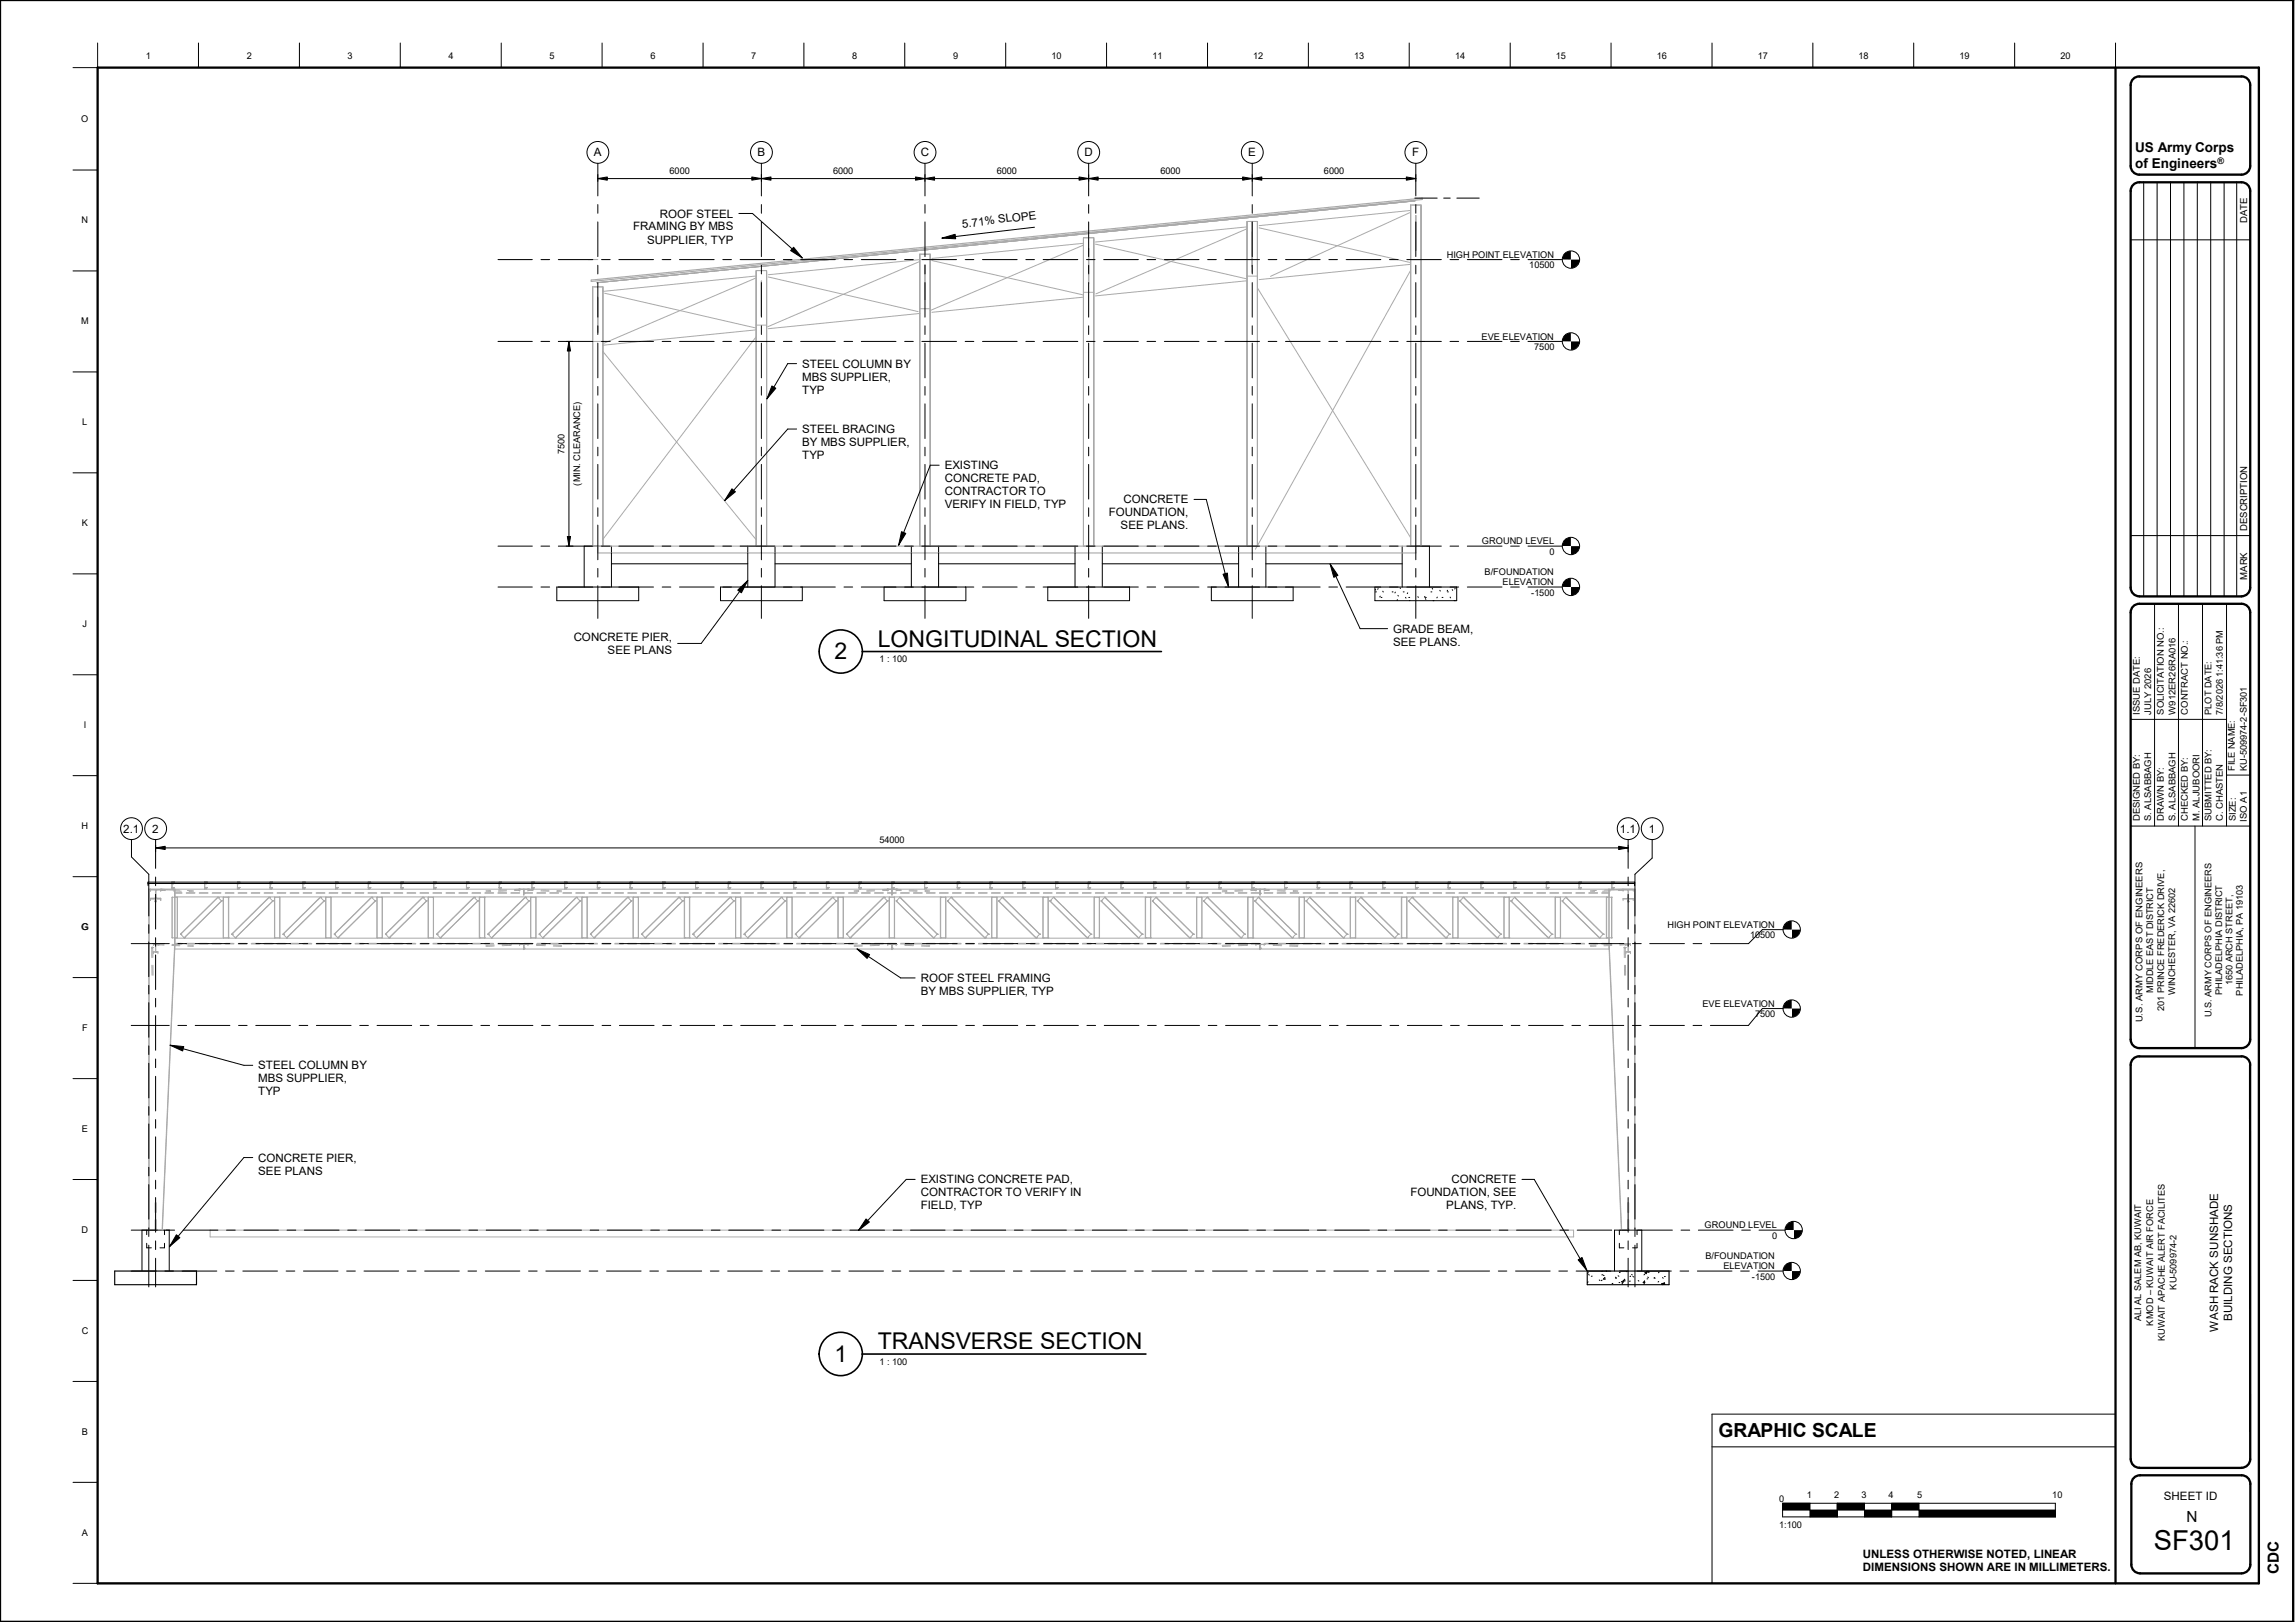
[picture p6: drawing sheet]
<svg xmlns="http://www.w3.org/2000/svg" width="841mm" height="594mm" viewBox="0 0 841 594" stroke-linecap="round" stroke-linejoin="round" font-family="sans-serif">
<defs><g id="words">
<text font-size="10.1" x="789.3" y="567.7">SF301</text>
<g font-size="8.5">
<text x="321.6" y="236.9">LONGITUDINAL SECTION</text>
<text x="305.8" y="241.4">2</text>
<text x="321.6" y="494.2">TRANSVERSE SECTION</text>
<text x="305.8" y="498.7">1</text>
</g>
<text font-size="7.1" x="629.8" y="526.5">GRAPHIC SCALE</text>
<g font-size="5.6">
<text x="801.2" y="557.3">N</text>
<text x="835.2" y="576.4" transform="rotate(-90 835.2 576.4)">CDC</text>
</g>
<g font-size="5">
<text x="782.4" y="55.7">US Army Corps</text>
<text x="782.4" y="61.5">of Engineers</text>
</g>
<g font-size="4.2">
<text x="217.6" y="57.3">A</text>
<text x="277.6" y="57.3">B</text>
<text x="337.4" y="57.3">C</text>
<text x="397.4" y="57.3">D</text>
<text x="457.5" y="57.3">E</text>
<text x="517.5" y="57.3">F</text>
<text x="241.8" y="79.7">ROOF STEEL</text>
<text x="352.7" y="83.5" transform="rotate(-7 352.7 83.5)">5.71% SLOPE</text>
<text x="232.1" y="84.4">FRAMING BY MBS</text>
<text x="237.1" y="89.2">SUPPLIER, TYP</text>
<text x="294" y="134.7">STEEL COLUMN BY</text>
<text x="294" y="139.4">MBS SUPPLIER,</text>
<text x="294" y="144.2">TYP</text>
<text x="294" y="158.6">STEEL BRACING</text>
<text x="294" y="163.4">BY MBS SUPPLIER,</text>
<text x="294" y="168.1">TYP</text>
<text x="346.2" y="171.9">EXISTING</text>
<text x="346.2" y="176.6">CONCRETE PAD,</text>
<text x="346.2" y="181.4">CONTRACTOR TO</text>
<text x="411.7" y="184.4">CONCRETE</text>
<text x="346.2" y="186.1">VERIFY IN FIELD, TYP</text>
<text x="406.3" y="189.1">FOUNDATION,</text>
<text x="410.7" y="193.9">SEE PLANS.</text>
<text x="510.5" y="231.7">GRADE BEAM,</text>
<text x="210.2" y="234.7">CONCRETE PIER,</text>
<text x="222.7" y="239.5">SEE PLANS</text>
<text x="510.5" y="236.5">SEE PLANS.</text>
<text x="45.2" y="305">2.1</text>
<text x="55.8" y="305">2</text>
<text x="593.6" y="305">1.1</text>
<text x="604.2" y="305">1</text>
<text x="337.4" y="359.7">ROOF STEEL FRAMING</text>
<text x="337.4" y="364.4">BY MBS SUPPLIER, TYP</text>
<text x="94.6" y="391.6">STEEL COLUMN BY</text>
<text x="94.6" y="396.4">MBS SUPPLIER,</text>
<text x="94.6" y="401.2">TYP</text>
<text x="94.6" y="425.5">CONCRETE PIER,</text>
<text x="94.6" y="430.2">SEE PLANS</text>
<text x="337.4" y="433.5">EXISTING CONCRETE PAD,</text>
<text x="532" y="433.5">CONCRETE</text>
<text x="337.4" y="438.2">CONTRACTOR TO VERIFY IN</text>
<text x="337.4" y="443">FIELD, TYP</text>
<text x="516.8" y="438.2">FOUNDATION, SEE</text>
<text x="530" y="443">PLANS, TYP.</text>
<text x="818" y="483.9" transform="rotate(-90 818 483.9)">BUILDING SECTIONS</text>
<text x="812.9" y="487.7" transform="rotate(-90 812.9 487.7)">WASH RACK SUNSHADE</text>
<text x="793" y="549.5">SHEET ID</text>
<text x="682.7" y="570.6">UNLESS OTHERWISE NOTED, LINEAR</text>
<text x="682.7" y="575.6">DIMENSIONS SHOWN ARE IN MILLIMETERS.</text>
</g>
<g font-size="3.5">
<text x="823.5" y="81.6" transform="rotate(-90 823.5 81.6)">DATE</text>
<text x="823.5" y="194.5" transform="rotate(-90 823.5 194.5)">DESCRIPTION</text>
<text x="823.5" y="212.3" transform="rotate(-90 823.5 212.3)">MARK</text>
</g>
<g font-size="3.4">
<text x="53.5" y="21.8">1</text>
<text x="90.4" y="21.8">2</text>
<text x="127.4" y="21.8">3</text>
<text x="164.4" y="21.8">4</text>
<text x="201.3" y="21.8">5</text>
<text x="238.3" y="21.8">6</text>
<text x="275.3" y="21.8">7</text>
<text x="312.2" y="21.8">8</text>
<text x="349.2" y="21.8">9</text>
<text x="385.3" y="21.8">10</text>
<text x="422.3" y="21.8">11</text>
<text x="459.3" y="21.8">12</text>
<text x="496.2" y="21.8">13</text>
<text x="533.2" y="21.8">14</text>
<text x="570.2" y="21.8">15</text>
<text x="607.2" y="21.8">16</text>
<text x="644.1" y="21.8">17</text>
<text x="681.1" y="21.8">18</text>
<text x="718.1" y="21.8">19</text>
<text x="755.1" y="21.8">20</text>
<text x="29.8" y="44.8">O</text>
<text x="245.4" y="63.7">6000</text>
<text x="305.3" y="63.7">6000</text>
<text x="365.3" y="63.7">6000</text>
<text x="425.2" y="63.7">6000</text>
<text x="485.2" y="63.7">6000</text>
<text x="29.9" y="81.8">N</text>
<text x="530.2" y="94.4">HIGH POINT ELEVATION</text>
<text x="560.4" y="98.3">10500</text>
<text x="29.7" y="118.7">M</text>
<text x="543" y="124.4">EVE ELEVATION</text>
<text x="562.2" y="128.3">7500</text>
<text x="30.1" y="155.7">L</text>
<text x="206.8" y="166.2" transform="rotate(-90 206.8 166.2)">7500</text>
<text x="212.6" y="177.8" transform="rotate(-90 212.6 177.8)">(MIN. CLEARANCE)</text>
<text x="30" y="192.7">K</text>
<text x="543.1" y="199.3">GROUND LEVEL</text>
<text x="567.8" y="203.2">0</text>
<text x="544" y="210.5">B/FOUNDATION</text>
<text x="550.6" y="214.3">ELEVATION</text>
<text x="561.1" y="218.2">-1500</text>
<text x="30.2" y="229.7">J</text>
<text x="322.3" y="242.5">1 : 100</text>
<text x="784.2" y="261.8" transform="rotate(-90 784.2 261.8)">ISSUE DATE:</text>
<text x="788.3" y="261.8" transform="rotate(-90 788.3 261.8)">JULY 2026</text>
<text x="793" y="261.8" transform="rotate(-90 793 261.8)">SOLICITATION NO.:</text>
<text x="797.2" y="261.8" transform="rotate(-90 797.2 261.8)">W912ER26RA016</text>
<text x="801.8" y="261.8" transform="rotate(-90 801.8 261.8)">CONTRACT NO.:</text>
<text x="810.4" y="261.8" transform="rotate(-90 810.4 261.8)">PLOT DATE:</text>
<text x="814.6" y="261.8" transform="rotate(-90 814.6 261.8)">7/8/2026 1:41:36 PM</text>
<text x="30.7" y="266.7">I</text>
<text x="818.9" y="282.3" transform="rotate(-90 818.9 282.3)">FILE NAME:</text>
<text x="823.4" y="282.3" transform="rotate(-90 823.4 282.3)">KU-509974-2-SF301</text>
<text x="29.9" y="303.6">H</text>
<text x="784.2" y="300.8" transform="rotate(-90 784.2 300.8)">DESIGNED BY:</text>
<text x="788.3" y="300.8" transform="rotate(-90 788.3 300.8)">S. ALSABBAGH</text>
<text x="793" y="300.8" transform="rotate(-90 793 300.8)">DRAWN BY:</text>
<text x="797.2" y="300.8" transform="rotate(-90 797.2 300.8)">S. ALSABBAGH</text>
<text x="801.8" y="300.8" transform="rotate(-90 801.8 300.8)">CHECKED BY:</text>
<text x="806" y="300.8" transform="rotate(-90 806 300.8)">M. ALJUBOORI</text>
<text x="810.4" y="300.8" transform="rotate(-90 810.4 300.8)">SUBMITTED BY:</text>
<text x="814.6" y="300.8" transform="rotate(-90 814.6 300.8)">C. CHASTEN</text>
<text x="819.3" y="300.8" transform="rotate(-90 819.3 300.8)">SIZE:</text>
<text x="823.4" y="300.9" transform="rotate(-90 823.4 300.9)">ISO A1</text>
<text x="322.2" y="308.8">54000</text>
<text x="29.8" y="340.6">G</text>
<text x="611.1" y="339.8">HIGH POINT ELEVATION</text>
<text x="641.3" y="343.7">10500</text>
<text x="789.1" y="363.7" transform="rotate(-90 789.1 363.7)">MIDDLE EAST DISTRICT</text>
<text x="797.1" y="364.5" transform="rotate(-90 797.1 364.5)">WINCHESTER, VA 22602</text>
<text x="814.3" y="364.5" transform="rotate(-90 814.3 364.5)">PHILADELPHIA DISTRICT</text>
<text x="818.1" y="360.8" transform="rotate(-90 818.1 360.8)">1650 ARCH STREET,</text>
<text x="821.9" y="364.6" transform="rotate(-90 821.9 364.6)">PHILADELPHIA, PA 19103</text>
<text x="623.9" y="368.7">EVE ELEVATION</text>
<text x="793.1" y="370.2" transform="rotate(-90 793.1 370.2)">201 PRINCE FREDERICK DRIVE,</text>
<text x="30.1" y="377.6">F</text>
<text x="643.2" y="372.6">7500</text>
<text x="785.2" y="374.5" transform="rotate(-90 785.2 374.5)">U.S. ARMY CORPS OF ENGINEERS</text>
<text x="810.4" y="372.6" transform="rotate(-90 810.4 372.6)">U.S. ARMY CORPS OF ENGINEERS</text>
<text x="30" y="414.6">E</text>
<text x="624.7" y="449.8">GROUND LEVEL</text>
<text x="29.9" y="451.6">D</text>
<text x="649.4" y="453.7">0</text>
<text x="625" y="461">B/FOUNDATION</text>
<text x="631.6" y="464.9">ELEVATION</text>
<text x="642" y="468.7">-1500</text>
<text x="797.6" y="472.3" transform="rotate(-90 797.6 472.3)">KU-509974-2</text>
<text x="784.6" y="483.7" transform="rotate(-90 784.6 483.7)">ALI AL SALEM AB, KUWAIT</text>
<text x="789.1" y="485.5" transform="rotate(-90 789.1 485.5)">KMOD – KUWAIT AIR FORCE</text>
<text x="29.9" y="488.7">C</text>
<text x="793.4" y="491.2" transform="rotate(-90 793.4 491.2)">KUWAIT APACHE ALERT FACILITES</text>
<text x="322.3" y="499.8">1 : 100</text>
<text x="30" y="525.6">B</text>
<text x="652" y="550.1">0</text>
<text x="662.1" y="548.8">1</text>
<text x="672.1" y="548.8">2</text>
<text x="682.1" y="548.8">3</text>
<text x="692.1" y="548.8">4</text>
<text x="702.6" y="548.8">5</text>
<text x="752.1" y="548.8">10</text>
<text x="30" y="562.5">A</text>
<text x="652" y="559.6">1:100</text>
</g>
<text font-size="3.3" x="812.6" y="60">®</text>
</g></defs>
<g fill="none" stroke="#000" stroke-width=".37">
<path d="M518.5 72.6h8.2M529 72.6h2.5M533.9 72.6h8.2M204 215h30.1v5h-30.1zM219.1 200h-5v15M224.1 200v15M224.1 206.5h49.9M264 215h30v5h-30zM274 200v15M284 200v15M284 206.5h50M324 215h29.9v5h-29.9z"/>
<path d="M334 200v15M344 200v15M344 206.5h50M384 215h29.9v5h-29.9zM394 200v15M403.9 200v15M403.9 206.5h50M443.9 215h30v5h-30zM453.9 200v15M463.9 200v15M463.9 206.5h49.9M503.9 215h29.9v5h-29.9z"/>
<path d="M504 215.8l.1 .3M504.1 216.8h.3M505 215.6l-.1 .3M505.8 218.4l-.2 .3M506.1 218.8h.3M506.7 216.5l.2 .3M510.2 216.8h.3M511.3 216.9l-.1 .3M512.1 219.6l-.2 .3M512.3 218.1l.1 .2M513 215.3l.2 .3M513.8 200v15"/>
<path d="M514.2 216.8h.4M515.1 218.8l.1 .3M515.9 217.1l-.2 .3M516.3 218.8h.3M516.6 219.9v.1M518.8 200h5v15M519.6 218.5l.2 .3M522.2 218.4l-.2 .3M522.4 218.8h.3M522.4 219.2l.1 .3M524.4 216.8h.3M524.8 215.5l.2 .3"/>
<path d="M526.7 218.7l-.2 .3M527.6 216.2l.2 .3M528.4 218.8h.4M530.5 216.8h.3M530.5 216.2l-.2 .3M531.4 218.7l.2 .3M532.2 215.9l.1 .3M533.3 215.4l-.2 .3M525.1 220h.1M533 220h.1"/>
</g>
<path d="M216.7 102.6l304.6-30v.5l-304.6 30zM219.1 200h299.7v2.5h-299.7z" fill="none" stroke="#aaa" stroke-width=".42"/>
<g fill="none" stroke="#aaa" stroke-width=".37">
<path d="M516.6 77.9l-51 23.3M516.9 75.1h3.8v124.9h-3.8zM516.9 77.1l-55.5 5.5M518.5 73.6l-299.7 29.9M518.8 78.9v12.8M215.5 95.1h3.6M277.1 99.1h3.8v100.9h-3.8zM337 95.8l-55.7 23.9M337.1 93.1h3.8v106.9h-3.8zM337.1 95.1l-55.5 5.5M339 96.9v12.8M341.5 95.4l55.5 12.6"/>
<path d="M396.9 89.8l-55.9 23.9M397 87.1h3.8v112.9h-3.8zM397 89.1l-55.5 5.6M398.9 90.9v12.9M401.4 89.4l55.3 12.7M456.9 83.8l-55.3 23.9M457 81.1h3.8v118.9h-3.8zM457 83.1l-55.6 5.5M458.8 99.8v-18.5l.1 18.5M461.4 83.4l55.2 12.7M516.9 95.1h3.8M516.9 96.8l-55.5 5.6"/>
<path d="M516.9 99l-56.1 100.9M217.2 105.1h3.7v94.9h-3.7zM219.1 108.9v12.9M221.6 107.4l55.3 12.7M277 101.8l-55.6 23.9M277.1 119.1h3.8M277.1 101.1l-56.2 5.6M279 102.9v12.8M281.5 101.4l55 12.7M337.1 113.1h3.8M337.1 114.8l-55.6 5.6M397 107.1h3.8"/>
<path d="M397 108.8l-55.5 5.6M457 101.1h3.8M457 102.8l-55.6 5.6M460.8 105.5l56.1 91.4M217.2 125.1h3.7M220.9 128.7l56.2 69M277.1 120.8l-56.2 5.7M277.1 123.3l-56.2 74.2M518.8 125.1h3.5M460.7 200l-.7 1.2"/>
</g>
<path d="M581.7 465.5h29.9v5h-29.9z" fill="#fff"/>
<g fill="none" stroke="#000" stroke-width=".37">
<path d="M182.5 200h12.6M198.2 200h3.2M204.6 200h12.7M220.4 200h3.2M226.8 200h12.7M242.7 200h3.1M249 200h12.7M264.9 200h3.2M271.2 200h12.7M287.1 200h3.1M293.4 200h12.7M309.3 200h3.2"/>
<path d="M315.6 200h12.7M331.5 200h3.2M337.8 200h12.7M353.7 200h3.2M360 200h12.7M375.9 200h3.2M382.3 200h12.7M398.1 200h3.2M404.5 200h12.7M420.3 200h3.2M426.7 200h12.7M442.6 200h3.1"/>
<path d="M448.9 200h12.7M464.7 200h3.2M471.1 200h12.7M487 200h3.1M493.3 200h12.7M509.2 200h3.2M515.5 200h12.7M531.4 200h3.1M537.7 200h12.7M553.6 200h3.2M559.9 200h12.6M54.3 324.4v-1.3h544.7v1.3"/>
<path d="M54.3 323.6h544.7M53.8 455.4v1.6h1.7M53.8 450.6v1.6M60.3 450.6v1.6M60.3 455.4v1.6h-1.7M593.4 455.4v1.6h1.7M593.4 450.6v1.6M599.9 455.4v1.6h-1.6M599.9 450.6v1.6M52 465.5v-14.9h10v14.9M582 469.5l-.3 .2M582.1 466.1l-.3 .2"/>
<path d="M582.1 466.8l.3 .2M583.5 467.4h-.4M586.1 468.8l.2 .2M587.1 468.8l-.3 .3M587.2 465.5l-.2 .2M587.3 466.9h-.3M587.5 467.1l.3 .1M588.1 467.9l.1 .6h-.6zM588.5 465.5h.2M591.1 470.1h-.3M591.7 465.5v-14.9h9.9v14.9M592 467.8l.2 .2"/>
<path d="M592.4 468.1l-.3 .2M593 467.3l.3 .1M593.6 469.7l-.3 .1M593.7 466l-.3 .1M594.2 469.4l.8-.3-.3 .7zM594.4 470l.3 .2M595.4 468.5l.1 .7-.6-.1zM596.3 465.7l-.3 .1M597.5 469.2l-.4 .1M597.6 467.4l-.3 .2M597.9 466.8l.3 .2M598.4 467.5l.3 .2"/>
<path d="M600.3 469l.3 .2M602.6 470.1l-.3 .2M602.7 469.2v.6l-.6-.1zM602.7 466.7l-.3 .2M602.8 466.2l.7-.3-.2 .6zM603.7 465.5l-.3 .3 .9 .1v-.4M603.8 467.7l.3 .2M603.8 465.8l.3 .2M603.9 468.4h-.4M606.3 468l.2 .2M606.4 468l-.3 .1M607.9 469.3l-.3 .3"/>
<path d="M608 466l-.3 .2M609.2 468l.3 .2M609.3 470.5l-.5-.3 .8-.2-.3 .5M609.9 469.8l.2 .7-.7-.1zM610.3 467.5l-.4 .1"/>
<circle cx="219.1" cy="55.8" r="4"/>
<circle cx="575.7" cy="200" r="3.2"/>
</g>
<g fill="none" stroke="#aaa" stroke-width=".37">
<path d="M55.2 329.2h3.7M55.2 325.8h1.7M55.2 325.6v.8M56.9 329h-1.7v.9M56.9 325.8l.1 .2M56.9 330.2h.1M56.9 325.9h.1M56.9 329h.1M57 326h.1M57 326l-.1 3M57.1 326h.1M57.1 328.9h.1"/>
<path d="M57.1 325.9v3M57.1 328.9v.1M57.1 325.8h1.8M57.1 325.8v.1M57.1 329h.1M57.1 325.9h.1M57.1 329h1.8v.9M57.2 330l-.1 .2M57.2 330.1l-.3-.2v.5M57.2 330.1l-.3 .1M57.2 330.1v.3M58.9 325.6v.8"/>
<path d="M59.1 325.8h.1M59.1 326.1h.1M59.1 326.1l1.5 .1M59.1 325.7h.1M59.1 325.8v.3M59.1 325.7l6.7 .3M59.1 325.7v.4M59.1 325.7v.1M63 325.1h.1M63 323.1h.1M63 328.6h2v14.9h-2zM63 323.1v2.7"/>
<path d="M63 325.1h.5M63 323.1h.5M63.1 328.6v14.9M63.5 325.1h.1M63.5 323.1h.1M63.5 326.3l2.9 .1M63.5 323.2h.1M63.5 325h.1M63.5 323.1v.7M63.5 325v.8M64 325.9h-9.3v124.5h4.7l4.6-104.8 2.7-.1M64 328.5h525.7v-2.8h-525.7v21.9"/>
<path d="M64 327.2h2.7M64 327h2.7M64.9 328.6v14.9M68.2 327.2h3.2M68.2 327h3.2M68.7 326.1l2.2 .2M69.3 326.6h1.6M73 327.2h3.2M73 327h3.2M75 325.1h.1M75 325.1h.5M75 323.1h.5"/>
<path d="M75 323.1v2.7M75.1 323.1h.1M75.5 325.1h.1M75.5 323.1h.1M75.5 323.2h.1M75.5 325h.1M75.5 323.1v.7M75.5 325v.8M77.8 327.2h3.1M77.8 327h3.1M79.9 328.7h.1M79.9 328.7l-13.7 13.5"/>
<path d="M79.9 328.7l1.2 1.2M81.1 329.9h.1M81.2 329.9h.1M81.2 329.9v.1M81.2 330l-13.6 13.5-1.4-1.3M81.2 330l-13.7 13.5M81.8 328.6h2v14.9h-2zM81.9 328.6v14.9M82.5 327.2h3.2M82.5 327h3.2M83.7 328.6h.1M83.7 328.6v14.9"/>
<path d="M87 325.1h.5M87 325.1h.1M87 323.1h.1M87 323.1v2.7M87.3 327.2h3.2M87.3 327h3.2M87.5 325.1h.1M87.5 323.1h.1M87.5 323.2h.1M87.5 325h.1M87.5 323.1h-.5M87.5 323.1v.7"/>
<path d="M87.5 325v.8M92.1 327.2h3.1M92.1 327h3.1M96.8 327.2h3.2M96.8 327h3.2M98.7 328.7h.1M98.7 328.7l-13.7 13.5M98.7 328.7v.1M99 325.1h.1M99 323.1h.1M99 325.1h.5M99 323.1h.5"/>
<path d="M99 323.1v2.7M99.5 325.1h.1M99.5 323.1h.1M99.5 323.1v.7M99.5 325v.8M99.5 323.2h.1M99.5 325h.1M99.9 329.9h.1M99.9 329.9v.1M99.9 329.9l-1.3-1.3-13.7 13.5 1.3 1.3M99.9 330h.1M99.9 330l-13.6 13.5"/>
<path d="M100 330l-13.7 13.5M100.6 328.6h2v14.9h-2zM100.7 328.6v14.9M101.6 327.2h3.1M101.6 327h3.1M102.5 328.6v14.9M106.3 327.2h3.2M106.3 327h3.2M111 325.1h.1M111 323.1h.1M111 325.1h.5M111 323.1h.5"/>
<path d="M111 323.1v2.7M111.1 327.2h3.2M111.1 327h3.2M111.5 323.1v.7M111.5 325.1h.1M111.5 323.1h.1M111.5 323.2h.1M111.5 325h.1M111.5 325v.8M115.9 327.2h3.1M115.9 327h3.1M117.4 328.7h.1"/>
<path d="M117.4 328.7l-13.6 13.5M118.7 329.9h.1M118.7 329.9l-1.4-1.3-13.5 13.6M118.7 329.9v.1M118.7 330l-13.6 13.5-1.3-1.3M118.7 330l-13.7 13.5M119.3 328.6h2.1v14.9h-2.1zM119.4 328.6v14.9M120.6 327.2h3.2M120.6 327h3.2M121.2 328.6v14.9M123 325.1h.1"/>
<path d="M123 323.1h.1M123 325.1h.5M123 323.1v2.7M123.5 325.1h.1M123.5 323.1h.1M123.5 323.2h.1M123.5 325h.1M123.5 323.1h-.5M123.5 323.1v.7M123.5 325v.8M125.3 327.2h3.2M125.3 327h3.2"/>
<path d="M130.1 327.2h3.2M130.1 327h3.2M134.9 327.2h3.1M134.9 327h3.1M135 323.1h.1M135 325.1h.1M135 325.1h.5M135 323.1v2.7M135 323.1v2M135.5 325.1h.1M135.5 323.1h.1M135.5 323.2h.1"/>
<path d="M135.5 325h.1M135.5 323.1h-.5M135.5 323.1v.7M135.5 325v.8M136.2 328.7h.1M136.2 328.7l-13.7 13.4 1.3 1.4M136.2 328.7l1.3 1.3M136.2 328.7l-13.6 13.5M137.4 329.9h.1M137.5 329.9v.1M137.5 330l-13.7 13.5M138.1 328.6h2l-.1 14.9h-1.9z"/>
<path d="M138.2 328.6v14.9M139.7 327.2h3.1M139.7 327h3.1M144.4 327.2h3.2M144.4 327h3.2M147 325.1h.1M147 323.1h.1M147 325.1h.5M147 323.1h.5M147 323.1v2.7M147.4 325.1h.1M147.4 323.1h.1"/>
<path d="M147.4 323.2h.1M147.4 325.1l.1 .7M147.4 323.1v.7M147.5 323.1h.1M147.5 325.1h.1M147.5 323.1v.7M149.2 327.2h3.2M149.2 327h3.2M153.9 327.2h3.2M153.9 327h3.2M155 328.7h.1M155 328.7l-13.7 13.5"/>
<path d="M156.2 329.9h.1M156.2 329.9l-1.3-1.3-13.7 13.5 1.3 1.4M156.3 329.9h.1M156.3 329.9v.1M156.3 330h.1M156.3 330l-13.7 13.5M156.9 328.6h2v14.9h-2zM157 328.6v14.9M158.7 327.2h3.1M158.7 327h3.1M158.8 328.6v14.9M159 325.1h.1"/>
<path d="M159 323.1h.1M159 325.1h.5M159 323.1h.5M159 323.1v2.7M159.4 323.1h.1M159.4 325.1h.1M159.5 325.1h.1M159.5 323.1h.1M159.5 323.2h.1M159.5 325h.1M159.5 323.1v.7M159.5 325v.8"/>
<path d="M163.4 327.2h3.2M163.4 327h3.2M168.2 327.2h3.2M168.2 327h3.2M170.9 325.1h.5M171 325.1h.1M171 323.1h.1M171 323.1l-.1 2.7M171.4 325.1h.1M171.4 323.1h.1M171.4 323.2h.1M171.4 325h.1"/>
<path d="M171.4 323.1h-.5M171.4 323.1v.7M171.4 325v.8M173 327.2h3.1M173 327h3.1M173.8 328.7h.1M173.8 328.7v.1M173.8 328.7l-13.7 13.5M175 329.9h.1M175 330l-13.6 13.5M175.1 330l-1.4-1.4-13.7 13.5 1.3 1.4M175.1 330l-13.7 13.5"/>
<path d="M175.6 328.6h2.1v14.9h-2.1zM175.8 328.6h.1M175.8 328.6v14.9M177.5 328.6h.1M177.5 328.6v14.9M177.7 327.2h3.2M177.7 327h3.2M179.8 326.2l-1.7 .1M179.8 326.6h-1.7M182.5 327.2h3.2M182.5 327h3.2M182.9 325.1h.5"/>
<path d="M183 325.1h.1M183 323.1h.1M183 323.1l-.1 2.7M183.4 325.1h.1M183.4 323.1h.1M183.4 323.2h.1M183.4 325h.1M183.4 323.1h-.5M183.4 323.1v.7M183.4 325v.8M185.6 325.9l-2.9 .2M185.6 326.3l-2.9 .1"/>
<path d="M187.2 327.2h3.2M187.2 327h3.2M190.2 325.8h.1M190.2 326.1h.1M190.2 326v.1M190.2 325.7h.1M190.2 326.1l-1.7 .1M190.2 325.7l-1.7 .1M190.2 325.7v.4M190.4 325.7h.1M190.4 325.8h1.4M190.4 325.7v.2"/>
<path d="M190.4 326.2v.2M190.5 325.8h.1M191.9 325.8h.1M191.9 327.2h.1M191.9 325.8v1.5M191.9 327.6v.2M191.9 325.7v2M192 327h3.2M192 327.2h.1M192 325.8h.1M192 325.8v1.5M192 327.6v.2"/>
<path d="M192.1 325.8h.1M192.1 325.8h1.3M192.5 328.7h.1M192.5 328.7l-13.6 13.5M193.4 325.8h.1M193.5 325.7h.1M193.5 325.7v.2M193.5 326.2v.2M193.5 325.7l-.1 .1M193.6 326.1h.1M193.6 325.8l.1 .3M193.6 326.1l1.8 .1"/>
<path d="M193.6 325.7v.4M193.7 325.7h.1M193.7 325.7v.1M193.7 325.8h.1M193.8 329.9v.1M193.8 329.9h.1M193.8 329.9l-1.4-1.3-13.6 13.5 1.3 1.4M193.8 330l-13.7 13.5M194.4 328.6h2v14.9h-2zM194.5 328.6v14.9M194.9 325.1h.1M194.9 323.1h.1"/>
<path d="M194.9 325.1h.6M194.9 323.1h.6M194.9 323.1v2.7M195.2 327.2h-3.3M195.4 325.1h.1M195.4 323.1l.1 .7M195.5 323.1h.1M195.5 323.2h.1M195.5 325h.1M195.5 325l-.1 .8-1.7-.1M196.3 328.6v14.9M196.8 327.2h3.1"/>
<path d="M196.8 327h3.1M198.2 326.3l3 .1M198.3 325.9l2.9 .2M201.5 327.2h3.2M201.5 327h3.2M204 326.6h1.8M204.1 326.2l1.7 .1M206.3 327.2h3.2M206.3 327h3.2M206.9 325.1h.1M206.9 323.1h.1M206.9 325.1h.5"/>
<path d="M206.9 323.1h.5M206.9 323.1v2.7M207.4 325.1h.1M207.4 323.1h.1M207.4 323.2h.1M207.4 325h.1M207.4 323.1v.7M207.4 325v.8M211 327.2h3.2M211 327h3.2M211.3 328.7h.1M211.3 328.7l-13.7 13.5"/>
<path d="M211.3 328.7l1.3 1.2M212.5 329.9h.1M212.6 330l-13.6 13.5-1.4-1.3M212.6 329.9v.1M212.6 330l-13.7 13.5M213.2 328.6h2v14.9h-2zM213.3 328.6h.1M213.3 328.6v14.9M215.1 328.6h.1M215.1 328.6v14.9M215.8 327.2h3.1M215.8 327h3.1"/>
<path d="M218.9 323.1h.1M218.9 325.1h.1M218.9 325.1h.5M218.9 323.1v2.7M219.4 325.1h.1M219.4 323.1h.1M219.4 323.2h.1M219.4 325h.1M219.4 323.1h-.5M219.4 323.1v.7M219.4 325v.8M220.6 327.2h3.1"/>
<path d="M220.6 327h3.1M225.3 327.2h3.2M225.3 327h3.2M230.1 328.7h.1M230.1 327.2h3.2M230.1 327h3.2M230.1 328.7l-13.7 13.5M230.9 325.1h.1M230.9 323.1h.1M230.9 325.1h.5M230.9 323.1h.5M230.9 323.1v2.7"/>
<path d="M231.3 329.9h.1M231.3 329.9l.1 .1M231.4 329.9l-1.4-1.3-13.7 13.5 1.3 1.4M231.4 330l-13.7 13.5M231.4 325.1h.1M231.4 323.1h.1M231.4 323.2h.1M231.4 323.1v.7M231.4 325v.8M231.4 325h.1M232 328.6h2v14.9h-2zM232.1 328.6v14.9"/>
<path d="M233.9 328.6v14.9M234.8 327.2h3.2M234.8 327h3.2M239.6 327.2h3.2M239.6 327h3.2M242.9 325.1h.1M242.9 323.1h.1M242.9 325.1h.5M242.9 323.1h.5M242.9 323.1v2.7M243.4 323.1v.7M243.4 325.1h.1"/>
<path d="M243.4 323.1h.1M243.4 323.2h.1M243.4 325h.1M243.4 325v.8M244.3 327.2h3.2M244.3 327h3.2M248.8 328.7h.1M248.8 328.7l-13.6 13.5M248.9 328.7h.1M248.9 328.7l1.2 1.2M249.1 327.2h3.2M249.1 327h3.2"/>
<path d="M250.1 329.9h.1M250.1 329.9v.1M250.1 330l-13.6 13.5-1.3-1.3M250.1 330l-13.7 13.5M250.7 328.6h2.1v14.9h-2.1zM250.9 328.6h.1M250.9 328.6v14.9M252.6 328.6h.1M252.6 328.6v14.9M253.9 327.2h3.1M253.9 327h3.1M254.9 325.1h.1"/>
<path d="M254.9 323.1h.1M254.9 325.1h.5M254.9 323.1v2.7M255.4 325.1h.1M255.4 323.1h.1M255.4 323.2h.1M255.4 325h.1M255.4 323.1h-.5M255.4 323.1v.7M255.4 325v.8M258.6 327.2h3.2M258.6 327h3.2"/>
<path d="M263.4 327.2h3.2M263.4 327h3.2M266.9 325.1h.5M266.9 325.1h.1M266.9 323.1h.1M266.9 323.1v2.7M267.4 325.1h.1M267.4 323.1h.1M267.4 323.2h.1M267.4 325h.1M267.4 323.1h-.5M267.4 323.1v.7"/>
<path d="M267.4 325v.8M267.6 328.7h.1M267.6 328.7l-13.6 13.5M267.7 328.7h.1M267.7 328.7v.1M268.1 327.2h3.2M268.1 327h3.2M268.9 329.9h.1M268.9 329.9v.1M268.9 329.9l-1.4-1.3-13.5 13.6M268.9 330l-13.7 13.5M269.5 328.6h2v14.9h-2z"/>
<path d="M269.6 328.6v14.9M271.4 328.6v14.9M272.9 327.2h3.2M272.9 327h3.2M277.7 327.2h3.1M277.7 327h3.1M278.9 325.1h.1M278.9 323.1h.1M278.9 325.1h.5M278.9 323.1h.5M278.9 323.1v2.7M279.4 325.1h.1"/>
<path d="M279.4 323.1h.1M279.4 323.2h.1M279.4 325.1v.7M279.4 323.1v.7M282.4 327.2h3.2M282.4 327h3.2M286.4 328.7h.1M286.4 328.7l-13.7 13.5M286.4 328.7l1.2 1.2M287.2 327.2h3.2M287.2 327h3.2M287.6 329.9h.1"/>
<path d="M287.7 329.9h.1M287.7 329.9v.1M287.7 330l-13.6 13.5-1.4-1.3M287.7 330l-13.7 13.5M288.3 328.6h2v14.9h-2zM288.4 328.6v14.9M290.2 328.6v14.9M290.9 325.1h.1M290.9 323.1h.1M290.9 325.1h.5M290.9 323.1h.5M290.9 323.1v2.7"/>
<path d="M291.3 323.1h.1M291.3 325.1h.1M291.4 325.1h.1M291.4 323.1h.1M291.4 323.2h.1M291.4 325h.1M291.4 323.1v.7M291.4 325v.8M291.9 327.2h3.2M291.9 327h3.2M296.7 327.2h3.2M296.7 327h3.2"/>
<path d="M301.5 327.2h3.1M301.5 327h3.1M302.9 325.1h.1M302.9 325.1h.5M302.9 323.1h.1M302.9 323.1v2.7M303.4 325.1h.1M303.4 323.1h.1M303.4 323.2h.1M303.4 325h.1M303.4 323.1h-.5M303.4 323.1v.7"/>
<path d="M303.4 325v.8M305.2 328.7h.1M305.2 328.7l1.3 1.3M305.2 328.7l-13.8 13.4 1.3 1.3M305.2 328.7l-13.7 13.5M306.2 327.2h3.2M306.2 327h3.2M306.4 329.9h.1M306.5 329.9v.1M306.5 330l-13.7 13.5M307 328.6h2.1v14.9h-2.1zM307.2 328.6v14.9"/>
<path d="M309 328.6v14.9M311 327.2h3.2M311 327h3.2M314.7 326.6h-1.7M314.7 326.2l-1.7 .1M314.8 323.1h.1M314.8 325.1h.1M314.8 325.1h.5M314.8 323.1v2.7M314.9 325.1h.1M314.9 323.1h.1M314.9 323.1v2"/>
<path d="M315.3 325.1h.1M315.3 323.1h.1M315.3 323.2h.1M315.3 325h.1M315.3 323.1h-.5M315.3 323.1v.7M315.3 325v.8M315.7 327.2h3.2M315.7 327h3.2M320.5 327.2h3.2M320.5 326.3l-2.9 .1M320.5 325.9l-2.9 .2"/>
<path d="M320.5 327h3.2M323.9 328.7h.1M323.9 328.7l-13.6 13.5M325.1 326.1h.1M325.1 325.8h.1M325.1 325.7v.4M325.1 325.7h.1M325.1 325.7l.1 .4M325.1 326.1l-1.7 .1M325.1 325.7l-1.7 .1M325.1 329.9h.1M325.1 329.9l-1.3-1.3-13.6 13.5 1.4 1.4 13.6-13.5"/>
<path d="M325.2 325.8h.1M325.2 329.9h.1M325.2 329.9v.1M325.2 330l-13.7 13.5M325.2 327.2h3.2M325.2 327h3.2M325.3 325.7h.1M325.3 325.8h1.5v1.5M325.3 325.7v.2M325.3 326.2v.2M325.4 325.8h.1M325.8 328.6h2v14.9h-2z"/>
<path d="M325.9 328.6v14.9M326.7 325.8h.1M326.8 325.8h.1M326.8 327.6v.2M326.8 327.2h.1M326.9 325.1h.1M326.9 323.1h.1M326.9 323.1v4.6M326.9 325.1h.5M326.9 323.1h.5M326.9 327.2h.1M326.9 325.8h.1"/>
<path d="M326.9 325.8v1.5M326.9 327.6v.2M327 325.8h.1M327 325.8h1.3M327.3 325.1h.1M327.3 323.1h.1M327.3 323.1l.1 .7M327.4 323.2h.1M327.4 325h.1M327.4 325v.8M327.7 328.6v14.9M328.3 325.8h.1"/>
<path d="M328.4 325.7v.2M328.4 326.2v.2M328.4 330l13.7 13.5M328.5 329.9h.1M328.5 329.9v.1M328.5 330h-.1M328.5 330l13.6 13.5M328.5 325.8h.1M328.5 326.1h.1M328.5 326.1l1.8 .1M328.5 325.7v.4M328.5 329.9l1.3-1.3 13.7 13.5-1.3 1.3"/>
<path d="M328.6 325.7h.1M328.6 325.7l-.1 .4M328.6 325.7l1.7 .1M329.7 328.7h.1M329.7 328.7v.1M329.7 328.7l13.7 13.5M330 327.2h3.2M330 327h3.2M333.2 326.3l2.8 .1M333.2 325.9l2.9 .2M334.8 327.2h3.1M334.8 327h3.1"/>
<path d="M338.8 325.1h.1M338.8 323.1h.1M338.8 325.1h.5M338.8 323.1h.5M338.8 323.1v2.7M338.9 323.1h-.1M339 326.6h1.7M339 326.2l1.7 .1M339.3 325.1h.1M339.3 323.1h.1M339.3 323.2h.1M339.3 325h.1"/>
<path d="M339.3 323.1v.7M339.3 325v.8M339.5 327.2h3.2M339.5 327h3.2M344.3 327.2h3.2M344.3 327h3.2M344.6 328.6h2v14.9h-2zM344.7 328.6h.1M344.7 328.6v14.9M346.5 328.6v14.9M347.2 330l13.6 13.5 1.4-1.3M347.3 329.9h.1"/>
<path d="M347.3 329.9v.1M347.3 330h-.1M347.3 330l13.6 13.5M348.5 328.7h.1M348.5 328.7l-1.2 1.2M348.5 328.7l13.7 13.5M349 327.2h3.2M349 327h3.2M350.8 323.1h.1M350.8 325.1h.1M350.8 325.1h.5M350.8 323.1v2.7"/>
<path d="M350.9 325.1h.1M350.9 323.1h.1M351.3 325.1h.1M351.3 323.1h.1M351.3 323.2h.1M351.3 325h.1M351.3 323.1h-.5M351.3 323.1v.7M351.3 325v.8M353.8 327.2h3.2M353.8 327h3.2M358.6 327.2h3.1"/>
<path d="M358.6 327h3.1M362.8 325.1h.1M362.8 323.1h.1M362.8 325.1h.5M362.8 323.1h.5M362.8 323.1v2.7M363.3 325.1h.1M363.3 323.1h.1M363.3 323.2h.1M363.3 323.1v.7M363.3 325v.8M363.3 325h.1"/>
<path d="M363.3 327.2h3.2M363.3 327h3.2M363.4 328.6h2v14.9h-2zM363.5 328.6v14.9M365.3 328.6v14.9M366 329.9h.1M366 329.9v.1M366 330l13.7 13.5M366.1 329.9h.1M366.1 329.9h-.1M366.1 329.9l1.3-1.3 13.6 13.5-1.2 1.3M367.3 328.7h.1"/>
<path d="M367.3 328.7l-.1 .1M367.3 328.7l13.7 13.5M368.1 327.2h3.2M368.1 327h3.2M372.8 327.2h3.2M372.8 327h3.2M374.8 325.1h.1M374.8 323.1h.1M374.8 325.1h.5M374.8 323.1h.5M374.8 323.1v2.7M375.3 325.1h.1"/>
<path d="M375.3 323.1h.1M375.3 323.2h.1M375.3 325h.1M375.3 323.1v.7M375.3 325v.8M377.6 327.2h3.2M377.6 327h3.2M382.1 328.6h2.1v14.9h-2.1zM382.3 328.6h.1M382.3 328.6v14.9M382.4 327.2h3.1M382.4 327h3.1"/>
<path d="M384 328.6h.1M384 328.6v14.9M384.8 329.9h.1M384.8 329.9v.1M384.8 330l13.6 13.5 1.3-1.3M384.8 330l13.7 13.5M384.9 329.9h.1M386.1 328.7h.1M386.1 328.7l-1.3 1.2M386.1 328.7l13.7 13.5M386.8 325.1h.1M386.8 325.1h.5"/>
<path d="M386.8 323.1h.5M386.8 323.1v2.7M386.8 323.1h.1M387.1 327.2h3.2M387.1 327h3.2M387.3 323.1h.1M387.3 325.1h.1M387.3 323.2h.1M387.3 325h.1M387.3 323.1v.7M387.3 325v.8M391.9 327.2h3.2"/>
<path d="M391.9 327h3.2M396.7 327.2h3.1M396.7 327h3.1M398.8 325.1h.5M398.8 325.1h.1M398.8 323.1h.1M398.8 323.1v2.7M399.3 325.1h.1M399.3 323.1h.1M399.3 323.2h.1M399.3 325h.1M399.3 323.1h-.5"/>
<path d="M399.3 323.1v.7M399.3 325v.8M400.9 328.6h2v14.9h-2zM401 328.6v14.9M401.4 327.2h3.2M401.4 327h3.2M402.8 328.6v14.9M403.6 329.9h.1M403.6 329.9l1.3-1.3 13.7 13.5-1.3 1.3M403.6 330l13.6 13.5M403.6 329.9v.1M404.8 328.7h.1"/>
<path d="M404.8 328.7l13.7 13.5M406.1 327.2h3.2M406.1 327h3.2M410.8 325.1h.1M410.8 323.1h.1M410.8 325.1h.5M410.8 323.1h.5M410.8 323.1v2.7M410.9 327.2h3.2M410.9 327h3.2M411.3 325.1h.1M411.3 323.1h.1"/>
<path d="M411.3 323.2h.1M411.3 325.1v.7M411.3 323.1v.7M415.7 327.2h3.1M415.7 327h3.1M419.7 328.6h2v14.9h-2zM419.8 328.6h.1M419.8 328.6v14.9M420.5 327.2h3.1M420.5 327h3.1M421.6 328.6h.1M421.6 328.6v14.9"/>
<path d="M422.4 329.9h.1M422.4 329.9v.1M422.4 330l13.6 13.5M422.8 325.1h.1M422.8 323.1h.1M422.8 325.1h.5M422.8 323.1h.5M422.8 323.1v2.7M423.2 323.1l.1 .7M423.3 325.1h.1M423.3 323.1h.1M423.3 323.2h.1"/>
<path d="M423.3 325h.1M423.3 325v.8M423.6 328.7h.1M423.6 328.7l-1.2 1.2M423.6 328.7l13.7 13.4-1.3 1.4M423.6 328.7l13.7 13.5M425.2 327.2h3.2M425.2 327h3.2M430 327.2h3.1M430 327h3.1M434.7 327.2h3.2M434.7 327h3.2"/>
<path d="M434.8 325.1h.1M434.8 325.1h.5M434.8 323.1h.1M434.8 323.1v2.7M435.3 325.1h.1M435.3 323.1h.1M435.3 323.2h.1M435.3 325h.1M435.3 323.1h-.5M435.3 323.1v.7M435.3 325v.8M438.5 328.6h2v14.9h-2z"/>
<path d="M438.6 328.6v14.9M439.5 327.2h3.1M439.5 327h3.1M440.4 328.6v14.9M441.1 329.9h.1M441.1 329.9l1.4-1.3 13.6 13.5-1.2 1.3M441.1 330l13.7 13.5M441.2 329.9l-.1 .1M442.3 328.7h.1M442.4 328.7h.1M442.4 328.7l13.7 13.5M444.2 327.2h3.2"/>
<path d="M444.2 327h3.2M446.7 323.1h.1M446.7 325.1h.1M446.7 325.1h.6M446.7 323.1v2.7M446.8 325.1h.1M446.8 323.1h.1M446.8 323.1v2M447.3 325.1h.1M447.3 323.1h.1M447.3 323.2h.1M447.3 325h.1"/>
<path d="M447.3 323.1h-.6M447.3 323.1v.7M447.3 325v.8M449 327.2h3.2M449 327h3.2M449.6 326.6h-1.7M449.6 326.2l-1.7 .1M453.8 327.2h3.1M453.8 327h3.1M455.4 326.3l-2.9 .1M455.4 325.9l-2.9 .2M457.2 328.6h2.1v14.9h-2.1z"/>
<path d="M457.3 328.6v14.9M458.5 327.2h3.3M458.5 327h3.2M458.8 325.1h.1M458.8 323.1h.1M458.8 325.1h.5M458.8 323.1h.5M458.8 323.1v2.7M459.1 328.6h.1M459.1 328.6v14.9M459.2 325.1h.1M459.2 323.1h.1"/>
<path d="M459.2 323.2h.1M459.2 323.1v.7M459.2 325l.1 .8M459.2 325h.1M459.9 329.9l13.6 13.6M459.9 329.9h.1M460 329.9h.1M460 325.8h.1M460 326v.1M460 326.1h.1M460 325.7v.4M460 325.7h.1"/>
<path d="M460 326.1l-1.7 .1M460 325.7l-1.7 .1M460 325.7l.1 .1M460.1 325.8h.1M460.1 326.1h.1M460.1 325.8v.3M460.1 325.8v.1M460.1 326.1h-.1M460.1 326h.1M460.2 325.7h.1M460.2 325.8h1.4M460.2 325.7v.2"/>
<path d="M460.2 326.2v.2M460.3 325.8h.1M461.1 328.7h.1M461.1 328.7l-1.3 1.3 13.7 13.5M461.1 328.7l13.8 13.4-1.3 1.4M461.1 328.7l13.7 13.5M461.6 325.8h.1M461.6 325.8l.1 1.5M461.7 325.8h.1M461.7 327.2h.1M461.7 327.6v.2M461.7 325.7v2"/>
<path d="M461.8 327.2h.1M461.8 325.8h.1M461.8 327.6v.2M461.9 325.8h.1M461.9 325.8h1.4M461.9 325.8l-.1 1.5M461.9 325.8h-.1M463.2 325.8h.1M463.3 325.7h.1M463.3 325.8h.1M463.3 327.2h3.1M463.3 325.7v.2"/>
<path d="M463.3 326.2v.2M463.3 327h3.1M463.4 326l.1 .1M463.4 326.1h.1M463.4 325.8h.1M463.4 325.8v.3M463.5 326.1h.1M463.5 325.7h.1M463.5 326.1l1.7 .1M463.5 325.7l1.7 .1M463.5 325.7l-.1 .1M463.5 325.7v.4"/>
<path d="M468 327.2h3.2M468 327h3.2M468.1 326.3l2.9 .1M468.1 325.9l2.9 .2M470.7 325.1h.1M470.7 323.1h.1M470.7 325.1h.6M470.7 323.1h.6M470.7 323.1v2.7M471.2 323.1h.1M471.2 325.1h.1M471.3 325.1h.1"/>
<path d="M471.3 323.1h.1M471.3 323.2h.1M471.3 325h.1M471.3 323.1v.7M471.3 325v.8M472.8 327.2h3.2M472.8 327h3.2M473.9 326.6h1.7M473.9 326.2l1.7 .1M476 328.6h2v14.9h-2zM476.1 328.6v14.9M477.6 327.2h3.1"/>
<path d="M477.6 327h3.1M477.9 328.6v14.9M478.7 329.9h.1M478.7 329.9l1.3-1.3 13.7 13.5-1.4 1.4-13.6-13.5M478.7 330l13.6 13.5M478.7 329.9v.1M479.9 328.7h.1M479.9 328.7l13.7 13.5M482.3 327.2h3.2M482.3 327h3.2M482.7 325.1h.1M482.7 323.1h.1"/>
<path d="M482.7 325.1h.5M482.7 323.1v2.7M482.8 323.1h.1M482.8 325.1h.1M483.2 325.1h.1M483.2 323.1h.1M483.2 323.2h.1M483.2 325h.1M483.2 323.1h-.5M483.2 323.1v.7M483.2 325v.8M487.1 327.2h3.2"/>
<path d="M487.1 327h3.2M491.8 327.2h3.2M491.8 327h3.2M494.7 325.1h.5M494.7 325.1h.1M494.7 323.1h.1M494.7 323.1v2.7M494.8 328.6h2v14.9h-2zM494.9 328.6v14.9M495.2 325.1h.1M495.2 323.1h.1M495.2 323.2h.1"/>
<path d="M495.2 325h.1M495.2 323.1h-.5M495.2 323.1v.7M495.2 325v.8M496.6 327.2h3.1M496.6 327h3.1M496.7 328.6v14.9M497.4 330l1.4-1.4 13.6 13.5-1.3 1.4M497.4 330l13.7 13.5M497.5 329.9h.1M497.5 329.9l-.1 .1M498.7 328.7h.1"/>
<path d="M498.7 328.7l-.1 .1M498.7 328.7l13.7 13.5M501.4 327.2h3.1M501.4 327h3.1M506.1 327.2h3.2M506.1 327h3.2M506.7 325.1h.1M506.7 323.1h.1M506.7 325.1h.5M506.7 323.1h.5M506.7 323.1v2.7M507.2 325.1h.1"/>
<path d="M507.2 323.1h.1M507.2 323.2h.1M507.2 325h.1M507.2 323.1v.7M507.2 325v.8M510.9 327.2h3.2M510.9 327h3.2M513.5 328.6h2.1v14.9h-2.1zM513.7 328.6v14.9M515.5 328.6v14.9M515.6 327.2h3.2M515.6 327h3.2"/>
<path d="M516.2 329.9h.1M516.2 330l13.6 13.5 1.4-1.3M516.2 330l13.7 13.5M516.3 329.9l-.1 .1M517.5 328.7h.1M517.5 328.7l-1.2 1.2M517.5 328.7l13.7 13.5M518.7 325.1h.1M518.7 323.1h.1M518.7 325.1h.5M518.7 323.1h.5M518.7 323.1v2.7"/>
<path d="M519.2 325.1h.1M519.2 323.1h.1M519.2 323.2h.1M519.2 325h.1M519.2 323.1v.7M519.2 325v.8M520.4 327.2h3.1M520.4 327h3.1M525.1 327.2h3.2M525.1 327h3.2M529.9 327.2h3.2M529.9 327h3.2"/>
<path d="M530.7 325.1h.5M530.7 325.1h.1M530.7 323.1h.1M530.7 323.1v2.7M531.2 325.1h.1M531.2 323.1h.1M531.2 323.2h.1M531.2 325h.1M531.2 323.1h-.5M531.2 323.1v.7M531.2 325v.8M532.3 328.6h2v14.9h-2z"/>
<path d="M532.4 328.6v14.9M534.2 328.6v14.9M534.7 327.2h3.1M534.7 327h3.1M535 329.9h.1M535 329.9v.1M535 330h-.1M535 330l13.6 13.5M535.1 329.9h-.1M535.1 329.9l1.2-1.3 13.7 13.5-1.4 1.4-13.7-13.5M536.2 328.7h.1M536.2 328.7v.1"/>
<path d="M536.2 328.7l13.7 13.5M539.4 327.2h3.2M539.4 327h3.2M542.7 325.1h.1M542.7 323.1h.1M542.7 325.1h.5M542.7 323.1h.5M542.7 323.1v2.7M543.2 325.1h.1M543.2 323.1h.1M543.2 323.2h.1M543.2 323.1v.7"/>
<path d="M543.2 325v.8M543.2 325h.1M544.2 327.2h3.2M544.2 327h3.2M548.9 327.2h3.2M548.9 327h3.2M551.1 328.6h2v14.9h-2zM551.2 328.6h.1M551.2 328.6v14.9M553 328.6h.1M553 328.6v14.9M553.7 330l13.7 13.5 1.3-1.3"/>
<path d="M553.7 327.2h3.2M553.7 327h3.2M553.8 329.9h.1M553.8 329.9v.1M553.8 330h-.1M553.8 330l13.6 13.5M554.7 325.1h.1M554.7 323.1h.1M554.7 325.1h.5M554.7 323.1h.5M554.7 323.1v2.7M555 328.7h.1"/>
<path d="M555 328.7l-1.2 1.2M555 328.7l13.7 13.5M555.2 323.1v.7M555.2 325.1h.1M555.2 323.1h.1M555.2 323.2h.1M555.2 325h.1M555.2 325v.8M558.5 327.2h3.1M558.5 327h3.1M563.2 327.2h3.2M563.2 327h3.2"/>
<path d="M566.7 325.1h.1M566.7 323.1h.1M566.7 325.1h.5M566.7 323.1v2.7M567.2 325.1h.1M567.2 323.1h.1M567.2 323.2h.1M567.2 325h.1M567.2 323.1h-.5M567.2 323.1v.7M567.2 325v.8M568 327.2h3.2"/>
<path d="M568 327h3.2M569.9 328.6h2v14.9h-2zM571.8 328.6v14.9M572.5 329.9h.1M572.5 329.9v.1M572.5 330l13.7 13.5M572.6 329.9h.1M572.6 329.9h-.1M572.6 329.9l1.3-1.3 13.6 13.5-1.2 1.3M572.7 327.2h3.2M572.7 327h3.2M573.8 328.7h.1"/>
<path d="M573.8 328.7l13.7 13.5M577.5 327.2h3.2M577.5 327h3.2M578.7 323.1h.1M578.7 325.1h.1M578.7 325.1h.5M578.7 323.1v2.7M578.7 323.1v2M579.2 325.1h.1M579.2 323.1h.1M579.2 323.2h.1M579.2 325h.1"/>
<path d="M579.2 323.1h-.5M579.2 323.1v.7M579.2 325v.8M582.3 327.2h3.1M582.3 327h3.1M584.4 326.6h-1.6M585 326.1l-2.2 .2M587 327.2h2.7M587 327h2.7M588.6 328.6h2.1v14.9h-2.1zM588.8 328.6h.1M588.8 328.6v14.9"/>
<path d="M589.7 325.9h9.3v124.5h-4.7l-4.6-104.8zM590.2 326.3l-2.9 .1M590.5 328.6h.1M590.5 328.6v14.9M590.7 325.1h.1M590.7 323.1h.1M590.7 325.1h.5M590.7 323.1h.5M590.7 323.1v2.7M591.1 325.1h.1M591.1 323.1h.1M591.1 323.2h.1"/>
<path d="M591.1 325.1l.1 .7M591.1 323.1v.7M591.2 323.1h.1M591.2 325.1h.1M591.2 323.1v.7M594.6 326.1h.1M594.6 325.8h.1M594.6 325.7h.1M594.6 325.8v.3M594.6 326.1l-1.6 .1M594.6 325.7l-6.7 .3M594.6 325.7v.4"/>
<path d="M594.6 325.7v.1M594.7 325.9h.1M594.7 326h.1M594.8 326.4v-.7h3.7v.7M594.8 325.9h1.8v3.2h-1.8v.8M594.8 329.3h3.7M596.6 330.2h.2M596.6 329l-.1 .1M596.8 330.2h.1M596.8 329.1h1.7v.8M596.8 329.9h.1M596.8 329.9l.1 .5"/>
<path d="M596.8 329.9l-.3 .1v.4M596.8 329.1h.1M596.9 330.1l-.1 .1M598.5 325.9l-1.8 .1 .1 3.1M55.6 347h.1M55.6 347v3.7M55.6 347h.4M55.7 353.5v3.7M55.9 347.1h.1M56 347h.1M56 347h-.4M56 347v3.7"/>
<path d="M56 353.5l.1 3.7M56.2 345.7h1.7M56.2 346.3v-.6h1.7v.6M56.2 349.3v-.7h1.7v.7M56.2 348.7h1.7M56.9 345.6v.4h.3M56.9 345.7h.1M56.9 348.6h.1M57 345.8h.1M57 348.6h.1M57 345.7v2.9M57 345.7l.1 .1"/>
<path d="M57 345.7l-.1 .2M57.1 345.7v2.9M57.1 345.7h.1M57.1 348.6h.1M57.1 345.8l.1 .2M57.2 345.9h.1M57.2 345.6v.3M57.2 345.9v.1M58 345.7h.1M58 346h.1M58 346l2.1 .2M58.1 345.7v.3"/>
<path d="M58.1 345.7l2 .1M58.1 345.7h.1M63 346.3l2.9 .1M63 345.9l2.9 .1M64 345.7h2.7M64 343.6h525.7v4M64 347.6h525.7M64.1 347.6v-22h-9.6v125M64.1 347.6l-4.6 103M66.2 342.2h.1M67.4 343.4h.1M67.5 343.5h.1"/>
<path d="M68.2 345.7h3.2M68.2 345.5h3.2M68.8 346.5l2.1 .1M68.8 346.2h2.1M73 345.7h3.2M73 345.5h3.2M77.8 345.7h3.1M77.8 345.5h3.1M82.5 345.7h3.2M82.5 345.5h3.2M83.7 343.5h.1M85 342.2h.1"/>
<path d="M85 342.2v.1M86.2 343.4h.1M86.2 343.5h.1M86.2 343.4v.1M86.3 343.5h.1M87.3 345.7h3.2M87.3 345.5h3.2M92.1 345.7h3.1M92.1 345.5h3.1M96.8 345.7h3.2M96.8 345.5h3.2M101.6 345.7h3.1"/>
<path d="M101.6 345.5h3.1M103.8 342.2h.1M105 343.4h.1M105 343.4v.1M105 343.5h.1M106.3 345.7h3.2M106.3 345.5h3.2M111.1 345.7h3.2M111.1 345.5h3.2M115.9 345.7h3.1M115.9 345.5h3.1M120.6 345.7h3.2"/>
<path d="M120.6 345.5h3.2M122.6 342.2h.1M122.6 342.2v.1M123.7 343.4h.1M123.8 343.5h.1M125.3 345.7h3.2M125.3 345.5h3.2M130.1 345.7h3.2M130.1 345.5h3.2M134.9 345.7h3.1M134.9 345.5h3.1M139.7 345.7h3.1"/>
<path d="M139.7 345.5h3.1M141.3 342.2h.1M141.4 342.2h.1M142.6 343.5h.1M144.4 345.7h3.2M144.4 345.5h3.2M149.2 345.7h3.2M149.2 345.5h3.2M153.9 345.7h3.2M153.9 345.5h3.2M158.7 345.7h3.1M158.7 345.5h3.1"/>
<path d="M160.1 342.2h.1M160.1 342.2v.1M161.3 343.4h.1M161.4 343.5h.1M163.4 345.7h3.2M163.4 345.5h3.2M168.2 345.7h3.2M168.2 345.5h3.2M173 345.7h3.1M173 345.5h3.1M175.8 343.5h.1M177.5 343.5h.1"/>
<path d="M177.7 345.7h3.2M177.7 345.5h3.2M178.9 342.2h.1M180.1 343.5h.1M181.1 346.5l-3 .1M181.1 346.1l-3 .1M182.5 345.7h3.2M182.5 345.5h3.2M186.9 346h.1M186.9 346l.1 .2M186.9 345.9v.1M186.9 345.9h.1"/>
<path d="M187 345.9h.1M187 346.2l-3 .2M187 345.9l-3 .1M187 346.2h.1M187 345.9v.3M187.2 345.7h3.2M187.2 345.5h3.2M190.4 345.9h.1M190.4 345.9v.5M190.4 345.9h3.1M190.4 345.9h1.5M190.5 345.9h.1"/>
<path d="M191.8 345.9h.1M191.9 346h.1M191.9 345.9h.1M191.9 347.3h.1M191.9 345.9v1.9M191.9 345.9v1.8M192 345.7h3.2M192 345.5h3.2M192 347.3h.1M192 346h.1M192 345.9v1.9M192.1 345.9h.1"/>
<path d="M193.4 345.9h.1M193.5 345.9h.1M193.5 345.9v.5M193.5 345.9h-1.5M196.8 345.7h3.1M196.8 345.5h3.1M196.8 346.2h.1M196.8 345.9h.1M196.8 345.9v.3M196.8 346.2l3.1 .2M196.9 345.9l3 .1M197.7 342.2h.1"/>
<path d="M198.8 343.4h.1M198.9 343.5h.1M201.5 345.7h3.2M201.5 345.5h3.2M202.8 346.5l3 .1M202.8 346.1l3 .1M206.3 345.7h3.2M206.3 345.5h3.2M211 345.7h3.2M211 345.5h3.2M213.3 343.5h.1M215.1 343.5h.1"/>
<path d="M215.8 345.7h3.1M215.8 345.5h3.1M216.4 342.2h.1M216.5 342.2h.1M217.7 343.5h.1M220.6 345.7h3.1M220.6 345.5h3.1M225.3 345.7h3.2M225.3 345.5h3.2M230.1 345.7h3.2M230.1 345.5h3.2M234.8 345.7h3.2"/>
<path d="M234.8 345.5h3.2M235.2 342.2h.1M236.4 343.4h.1M236.4 343.5h.1M239.6 345.7h3.2M239.6 345.5h3.2M244.3 345.7h3.2M244.3 345.5h3.2M249.1 345.7h3.2M249.1 345.5h3.2M250.9 343.5h.1M252.6 343.5h.1"/>
<path d="M253.9 345.7h3.1M253.9 345.5h3.1M254 342.2h.1M254 342.2l1.1 1.2M255.1 343.4h.1M255.2 343.5h.1M255.2 343.4v.1M258.6 345.7h3.2M258.6 345.5h3.2M263.4 345.7h3.2M263.4 345.5h3.2M268.1 345.7h3.2"/>
<path d="M268.1 345.5h3.2M272.7 342.2h.1M272.9 345.7h3.2M272.9 345.5h3.2M273.9 343.4h.1M273.9 343.4l.1 .1M274 343.5h.1M277.7 345.7h3.1M277.7 345.5h3.1M282.4 345.7h3.2M282.4 345.5h3.2M287.2 345.7h3.2"/>
<path d="M287.2 345.5h3.2M291.5 342.2h.1M291.5 342.2v.1M291.9 345.7h3.2M291.9 345.5h3.2M292.7 343.4h.1M292.7 343.5h.1M292.7 343.4v.1M292.8 343.5h.1M296.7 345.7h3.2M296.7 345.5h3.2M301.5 345.7h3.1"/>
<path d="M301.5 345.5h3.1M306.2 345.7h3.2M306.2 345.5h3.2M310.3 342.2h.1M311 345.7h3.2M311 345.5h3.2M311.5 343.4h.1M311.5 343.4v.1M311.5 343.5h.1M315.7 345.7h3.2M315.7 345.5h3.2M316 346.5l-3 .1"/>
<path d="M316 346.1l-3 .1M320.5 345.7h3.2M320.5 345.5h3.2M321.8 346.1h.1M321.9 345.9h.1M321.9 345.9v.3M321.9 345.9h-.1M321.9 346.2l-3 .2M321.9 345.9l-3 .1M321.9 346.2h.1M325.2 345.7h3.2M325.2 345.5h3.2"/>
<path d="M325.3 345.9h.1M325.3 345.9h1.5v1.9M325.3 345.9v.5M325.3 345.9h3.1M325.4 345.9h.1M326.7 345.9h.1M326.8 346h.1M326.8 347.3h.1M326.9 345.9v1.8M326.9 347.3h.1M326.9 346h.1M326.9 347.3h-.1"/>
<path d="M327 345.9h.1M327 345.9l-.1 1.9M328.3 345.9h.1M328.3 345.9h-1.4M328.4 345.9h.1M328.4 345.9v.5M328.4 345.9h-.1M330 345.7h3.2M330 345.5h3.2M331.7 346.2h.1M331.8 345.9h.1M331.8 346.2l3 .2"/>
<path d="M331.8 345.9v.3M331.8 346.2h.1M331.8 345.9l3 .1M334.8 345.7h3.1M334.8 345.5h3.1M337.7 346.5l3 .1M337.7 346.1l3 .1M339.5 345.7h3.2M339.5 345.5h3.2M342.1 343.5h.1M342.2 343.4h.1M342.2 343.4v.1"/>
<path d="M343.4 342.2h.1M343.4 342.2v.1M344.3 345.7h3.2M344.3 345.5h3.2M344.7 343.5h.1M349 345.7h3.2M349 345.5h3.2M353.8 345.7h3.2M353.8 345.5h3.2M358.6 345.7h3.1M358.6 345.5h3.1M360.9 343.5h.1"/>
<path d="M361 343.4h.1M362.2 342.2h.1M362.2 342.2h-.1M363.3 345.7h3.2M363.3 345.5h3.2M368.1 345.7h3.2M368.1 345.5h3.2M372.8 345.7h3.2M372.8 345.5h3.2M377.6 345.7h3.2M377.6 345.5h3.2M379.7 343.5h.1"/>
<path d="M379.7 343.4h.1M379.7 343.4v.1M381 342.2h.1M382.3 343.5h.1M382.4 345.7h3.1M382.4 345.5h3.1M384 343.5h.1M387.1 345.7h3.2M387.1 345.5h3.2M391.9 345.7h3.2M391.9 345.5h3.2M396.7 345.7h3.1"/>
<path d="M396.7 345.5h3.1M398.5 343.5h.1M398.5 343.4h.1M399.8 342.2h.1M401.4 345.7h3.2M401.4 345.5h3.2M406.1 345.7h3.2M406.1 345.5h3.2M410.9 345.7h3.2M410.9 345.5h3.2M415.7 345.7h3.1M415.7 345.5h3.1"/>
<path d="M417.2 343.5h.1M417.3 343.4l-.1 .1M417.3 343.4h.1M418.5 342.2h.1M419.8 343.5h.1M420.5 345.7h3.1M420.5 345.5h3.1M421.6 343.5h.1M425.2 345.7h3.2M425.2 345.5h3.2M430 345.7h3.1M430 345.5h3.1"/>
<path d="M434.7 345.7h3.2M434.7 345.5h3.2M436 343.5h.1M436.1 343.4h.1M437.3 342.2h.1M437.3 342.2l-.1 .1M439.5 345.7h3.1M439.5 345.5h3.1M444.2 345.7h3.2M444.2 345.5h3.2M449 345.7h3.2M449 345.5h3.2"/>
<path d="M450.9 346.1l-3 .1M450.9 346.5l-3 .1M453.8 345.7h3.1M453.8 345.5h3.1M454.8 343.5h.1M454.8 343.4v.1M454.8 343.4h.1M456.1 342.2h.1M456.8 345.9h.1M456.8 346.2h.1M456.8 345.9v.3M456.8 346.2l-3 .2"/>
<path d="M456.8 345.9l-3 .1M456.9 346h.1M456.9 346.1h.1M458.5 345.7h3.2M458.5 345.5h3.2M459.1 343.5h.1M460.2 345.9h.1M460.2 345.9v.5M460.2 345.9h3.1M460.2 345.9h1.4M460.3 345.9h.1M461.6 345.9l.1 1.9"/>
<path d="M461.6 345.9h.1M461.6 345.9l.1 .1M461.7 346h.1M461.7 347.3h.1M461.7 345.9v1.8M461.8 347.3h.1M461.8 346h.1M461.8 346v1.8M461.9 345.9h.1M461.9 345.9l-.1 .1M463.2 345.9h.1M463.3 345.9h.1"/>
<path d="M463.3 345.7h3.1M463.3 345.9v.5M463.3 345.9h-1.4M463.3 345.5h3.1M466.6 346.2h.1M466.6 345.9v.2M466.6 346.1l.1 .1M466.7 345.9h.1M466.7 346.2l3 .2M466.7 345.9l3 .1M466.7 345.9v.3M468 345.7h3.2"/>
<path d="M468 345.5h3.2M472.6 346.5l3 .1M472.6 346.1l3 .1M472.8 345.7h3.2M472.8 345.5h3.2M473.5 343.5h.1M473.6 343.4h.1M474.8 342.2h.1M474.8 342.2v.1M477.6 345.7h3.1M477.6 345.5h3.1M482.3 345.7h3.2"/>
<path d="M482.3 345.5h3.2M487.1 345.7h3.2M487.1 345.5h3.2M491.8 345.7h3.2M491.8 345.5h3.2M492.3 343.5h.1M492.4 343.4h.1M492.4 343.4v.1M493.6 342.2h.1M496.6 345.7h3.1M496.6 345.5h3.1M501.4 345.7h3.1"/>
<path d="M501.4 345.5h3.1M506.1 345.7h3.2M506.1 345.5h3.2M510.9 345.7h3.2M510.9 345.5h3.2M511.1 343.5h.1M512.3 342.2h.1M512.3 342.2v.1M512.4 342.2h.1M515.6 345.7h3.2M515.6 345.5h3.2M520.4 345.7h3.1"/>
<path d="M520.4 345.5h3.1M525.1 345.7h3.2M525.1 345.5h3.2M529.9 343.5h.1M529.9 345.7h3.2M529.9 345.5h3.2M529.9 343.4h.1M529.9 343.4v.1M531.1 342.2h.1M531.2 342.2h.1M534.7 345.7h3.1M534.7 345.5h3.1"/>
<path d="M539.4 345.7h3.2M539.4 345.5h3.2M544.2 345.7h3.2M544.2 345.5h3.2M548.6 343.5h.1M548.7 343.4h.1M548.7 343.4v.1M548.9 345.7h3.2M548.9 345.5h3.2M549.9 342.2h.1M549.9 342.2v.1M551.2 343.5h.1"/>
<path d="M553 343.5h.1M553.7 345.7h3.2M553.7 345.5h3.2M558.5 345.7h3.1M558.5 345.5h3.1M563.2 345.7h3.2M563.2 345.5h3.2M567.4 343.5h.1M567.5 343.4h.1M568 345.7h3.2M568 345.5h3.2M568.7 342.2h.1"/>
<path d="M568.7 342.2h-.1M572.7 345.7h3.2M572.7 345.5h3.2M577.5 345.7h3.2M577.5 345.5h3.2M582.3 345.7h3.1M582.3 345.5h3.1M584.9 346.5l-2.1 .1M584.9 346.2h-2.1M586.2 343.5h.1M586.2 343.4h.1M586.2 343.4v.1"/>
<path d="M587 345.7h2.7M587 345.5h2.7M587.5 342.2h.1M588.8 343.5h.1M589.7 347.6l-.1-22h9.5v125M589.7 347.6l4.4 103M590.5 343.5h.1M590.7 346.3l-2.9 .1M590.7 345.9l-2.9 .1M595.2 347h.1M595.2 347v3.7M595.2 347v.1"/>
<path d="M595.2 347.1h.3M595.2 347.1h.1M595.3 347.1h.1M595.3 353.5v3.7M595.5 345.9h.1M595.5 347h-.3M595.6 345.7h.1M595.6 347.1h.1M595.6 347h.1M595.6 347v.1M595.6 346h.1M595.6 345.7l-.1 .1"/>
<path d="M595.6 347v3.7M595.6 345.7l.1 .3M595.6 346l-2 .2M595.6 345.7l-2 .1M595.6 345.7v.3M595.7 346h.1M595.7 345.7v.1M595.7 353.5v3.7M595.7 345.9v.1M595.8 345.7h1.7M595.8 346.3v-.6h1.7v.6M595.8 349.3v-.7h1.7v.7"/>
<path d="M595.8 348.7h1.7M596.5 345.6v.4l.3 .1M596.6 345.7h.1M596.6 348.6h.1M596.6 345.7l-.1 .2M596.7 345.7v2.9M596.7 345.7h.1M596.7 348.6h.1M596.8 345.8l.1 .1M596.8 346.1h.1M596.9 345.6l-.1 .5M56.9 450.4h.1"/>
<path d="M56.9 450.3h.1M56.9 440.5v3.5M56.9 446.7v3.7M56.9 450.3h.2M57.1 450.3h.1M57.2 450.4h.1M57.2 450.3h.1M57.2 440.5v3.5M57.2 446.7v3.6M57.2 450.3l-.1 .1M77 450.6h499.7v2.5h-499.7zM596.5 450.4h.1"/>
<path d="M596.5 450.3h.1M596.5 440.5v3.5M596.5 446.7v3.7M596.5 450.3h.4M596.8 450.4h.1M596.8 450.3h.1M596.9 440.5v3.5M596.9 446.7l-.1 3.7"/>
</g>
<path d="M42 465.5h30v5h-30zM581.7 465.5h29.9v5h-29.9z" fill="none" stroke="#000" stroke-width=".42"/>
<path d="M572.5 196.8h3.1v3.2h-3.1zM575.6 200h3.2v3.2h-3.2z" fill="#000"/>
<path d="M217.6 53.5h2.8v4.7h-2.8z" fill="#fff"/>
<g fill="none" stroke="#000" stroke-width=".37">
<path d="M219.1 59.8v12M219.1 74.9v3.2M219.1 81.3v12.7M219.1 97.2v3.1M219.1 103.5v12.7M219.1 119.3v3.2M219.1 125.7v12.7M219.1 141.6v3.1M219.1 147.9v12.7M219.1 163.8v3.2M219.1 170.1v12.7M219.1 186v3.1"/>
<path d="M219.1 192.3v12.7M219.1 208.2v3.2M219.1 214.5v12"/>
<circle cx="518.9" cy="55.8" r="4"/>
</g>
<path d="M517.5 53.5h2.6v4.7h-2.6z" fill="#fff"/>
<g fill="none" stroke="#000" stroke-width=".37">
<path d="M518.8 59.8v12M270.8 78.2h5l18.2 16.3M518.8 74.9v3.2M182.5 95.1h12.6M198.2 95.1h3.2M204.6 95.1h12.7M220.4 95.1h3.2M226.8 95.1h12.7M242.7 95.1h3.1M249 95.1h12.7M264.9 95.1h3.2M271.2 95.1h12.7"/>
<path d="M287.1 95.1h3.1M290.8 90.6l3.2 3.9-4.3-2.7zM293.4 95.1h12.7M309.3 95.1h3.2M315.6 95.1h12.7M331.5 95.1h3.2M337.8 95.1h12.7M353.7 95.1h3.2M360 95.1h12.7M375.9 95.1h3.2M382.3 95.1h12.7M398.1 95.1h3.2"/>
<path d="M404.5 95.1h12.7M420.3 95.1h3.2M426.7 95.1h12.7M442.6 95.1h3.1M448.9 95.1h12.7M464.7 95.1h3.2M471.1 95.1h12.7M487 95.1h3.1M493.3 95.1h12.7M509.2 95.1h3.2M515.5 95.1h12.7M518.8 81.3v12.7"/>
<path d="M518.8 97.2v3.1M531.4 95.1h3.1M537.7 95.1h12.7M553.6 95.1h3.2M559.9 95.1h12.6M518.8 103.5v12.7M518.8 119.3v3.2M182.5 125.1h12.6M198.2 125.1h3.2M204.6 125.1h12.7M220.4 125.1h3.2M226.8 125.1h12.7"/>
<path d="M242.7 125.1h3.1M249 125.1h12.7M264.9 125.1h3.2M271.2 125.1h12.7M287.1 125.1h3.1M293.4 125.1h12.7M309.3 125.1h3.2M315.6 125.1h12.7M331.5 125.1h3.2M337.8 125.1h12.7M353.7 125.1h3.2M360 125.1h12.7"/>
<path d="M375.9 125.1h3.2M382.3 125.1h12.7M398.1 125.1h3.2M404.5 125.1h12.7M420.3 125.1h3.2M426.7 125.1h12.7M442.6 125.1h3.1M448.9 125.1h12.7M464.7 125.1h3.2M471.1 125.1h12.7M487 125.1h3.1M493.3 125.1h12.7"/>
<path d="M509.2 125.1h3.2M515.5 125.1h12.7M518.8 125.7v12.7M531.4 125.1h3.1M537.7 125.1h12.7M553.6 125.1h3.2M559.9 125.1h12.6M518.8 141.6v3.1M518.8 147.9v12.7M518.8 163.8v3.2M518.8 170.1v12.7M518.8 186v3.1"/>
<path d="M518.8 192.3v12.7M182.5 215h12.6M198.2 215h3.2M204.6 215h12.7M220.4 215h3.2M226.8 215h12.7M242.7 215h3.1M249 215h12.7M264.9 215h3.2M271.2 215h12.7M287.1 215h3.1M293.4 215h12.7"/>
<path d="M309.3 215h3.2M315.6 215h12.7M331.5 215h3.2M337.8 215h12.7M353.7 215h3.2M360 215h12.7M375.9 215h3.2M382.3 215h12.7M398.1 215h3.2M404.5 215h12.7M420.3 215h3.2M426.7 215h12.7"/>
<path d="M442.6 215h3.1M448.9 215h12.7M464.7 215h3.2M471.1 215h12.7M487 215h3.1M493.3 215h12.7M509.2 215h3.2M515.5 215h12.7M518.8 208.2v3.2M518.8 214.5v12M531.4 215h3.1M537.7 215h12.7"/>
<path d="M553.6 215h3.2M559.9 215h12.6"/>
<circle cx="575.7" cy="95.1" r="3.2"/>
<circle cx="575.7" cy="125" r="3.2"/>
<circle cx="575.7" cy="215" r="3.2"/>
</g>
<path d="M572.5 91.9h3.1v3.2h-3.1zM575.6 95.1h3.2v3.1h-3.2zM572.5 121.9h3.1v3.2h-3.1zM575.6 125.1h3.2v3.1h-3.2zM572.5 211.8h3.1v3.2h-3.1zM575.6 215h3.2v3.1h-3.2z" fill="#000"/>
<path d="M290.8 90.6l3.2 3.9-4.3-2.7z" fill="#000"/>
<g fill="#fff">
<path d="M241.8 75.9h27v4.7h-27z"/>
<path d="M232.1 80.6h36.7v4.8h-36.7z"/>
<path d="M237.1 85.4h31.7v4.7h-31.7z"/>
</g>
<path d="M282.9 141.4l1.4 .8-3.2 3.9z" fill="#000"/>
<path d="M291.9 133.2h-3.2l-7.6 12.9M282.9 141.4l1.4 .8-3.2 3.9z" fill="none" stroke="#000" stroke-width=".37"/>
<g fill="#fff">
<path d="M294 130.9h40.3v4.7h-40.3z"/>
<path d="M294 135.6h33.7v4.8h-33.7z"/>
<path d="M294 140.4h8.2v4.7h-8.2z"/>
</g>
<path d="M330.4 194.7l1.5 .7-2.6 4.3z" fill="#000"/>
<path d="M344.2 170.4h-3.3l-11.6 29.3M330.4 194.7l1.5 .7-2.6 4.3z" fill="none" stroke="#000" stroke-width=".37"/>
<g fill="#fff">
<path d="M346.2 168.1h21v4.7h-21z"/>
<path d="M346.2 172.8h36.1v4.8h-36.1z"/>
<path d="M346.2 177.6h38.3v4.7h-38.3z"/>
<path d="M346.2 182.3h44.5v4.8h-44.5z"/>
</g>
<path d="M270.3 216.2l3.7-3.6-2.3 4.5z" fill="#000"/>
<path d="M270.3 216.2l3.7-3.6-2.3 4.5zM274 212.6l-17 23.1h-8.7" fill="none" stroke="#000" stroke-width=".37"/>
<g fill="#fff">
<path d="M210.2 230.9h36.1v4.8h-36.1z"/>
<path d="M222.7 235.7h23.6v4.7h-23.6z"/>
</g>
<path d="M448.2 210.3l1.6-.4 .4 5z" fill="#000"/>
<path d="M437.6 182.9h4.4l8.2 32M448.2 210.3l1.6-.4 .4 5z" fill="none" stroke="#000" stroke-width=".37"/>
<g fill="#fff">
<path d="M411.7 180.6h23.8v4.7h-23.8z"/>
<path d="M406.3 185.3h29.2v4.8h-29.2z"/>
<path d="M410.7 190.1h24.8v4.8h-24.8z"/>
</g>
<circle cx="279" cy="55.8" r="4" fill="none" stroke="#000" stroke-width=".37"/>
<path d="M277.6 53.5h2.8v4.7h-2.8z" fill="#fff"/>
<g fill="none" stroke="#000" stroke-width=".37">
<path d="M279 59.8v12M279 74.9v3.2M279 81.3v12.7M279 97.2v3.1M279 103.5v12.7M279 119.3v3.2M279 125.7v12.7M279 141.6v3.1M279 147.9v12.7M279 163.8v3.2M279 170.1v12.7M279 186v3.1"/>
<path d="M279 192.3v12.7M279 208.2v3.2M279 214.5v12"/>
<circle cx="339" cy="55.8" r="4"/>
</g>
<path d="M337.4 53.5h3v4.7h-3z" fill="#fff"/>
<g fill="none" stroke="#000" stroke-width=".37">
<path d="M339 59.8v12M339 74.9v3.2M339 81.3v12.7M339 97.2v3.1M339 103.5v12.7M339 119.3v3.2M339 125.7v12.7M339 141.6v3.1M339 147.9v12.7M339 163.8v3.2M339 170.1v12.7M339 186v3.1"/>
<path d="M339 192.3v12.7M339 208.2v3.2M339 214.5v12"/>
<circle cx="399" cy="55.8" r="4"/>
</g>
<path d="M397.4 53.5h3v4.7h-3z" fill="#fff"/>
<g fill="none" stroke="#000" stroke-width=".37">
<path d="M398.9 59.8v12M398.9 74.9v3.2M398.9 81.3v12.7M398.9 97.2v3.1M398.9 103.5v12.7M398.9 119.3v3.2M398.9 125.7v12.7M398.9 141.6v3.1M398.9 147.9v12.7M398.9 163.8v3.2M398.9 170.1v12.7M398.9 186v3.1"/>
<path d="M398.9 192.3v12.7M398.9 208.2v3.2M398.9 214.5v12"/>
<circle cx="458.9" cy="55.8" r="4"/>
</g>
<path d="M457.5 53.5h2.8v4.7h-2.8z" fill="#fff"/>
<g fill="none" stroke="#000" stroke-width=".37">
<path d="M458.9 59.8v12M219.1 65.4l3.4-.6v1.2zM219.1 65.4h299.7M219.1 63.9v2.5M275.5 64.8l3.5 .6-3.5 .6zM279 65.4l3.5-.6v1.2zM279 63.9v2.5M335.5 64.8l3.5 .6-3.5 .6zM339 65.4l3.5-.6v1.2zM339 63.9v2.5M395.4 64.8l3.5 .6-3.5 .6zM398.9 65.4l3.5-.6v1.2z"/>
<path d="M398.9 63.9v2.5M455.4 64.8l3.5 .6-3.5 .6zM458.9 65.4l3.5-.6v1.2zM458.9 74.9v3.2M515.4 64.8l3.4 .6-3.4 .6zM518.8 63.9v2.5M458.9 81.3v12.7M458.9 97.2v3.1M458.9 103.5v12.7M458.9 119.3v3.2M458.9 125.7v12.7M458.9 141.6v3.1"/>
<path d="M458.9 147.9v12.7M458.9 163.8v3.2M458.9 170.1v12.7M458.9 186v3.1M458.9 192.3v12.7M458.9 208.2v3.2M458.9 214.5v12M487.4 206.5l2.9 4.2-1.5 .8zM487.4 206.5l11 23.8h10.1"/>
</g>
<path d="M219.1 65.4l3.4-.6v1.2zM279 65.4l3.5-.6v1.2zM275.5 64.8l3.5 .6-3.5 .6zM339 65.4l3.5-.6v1.2zM335.5 64.8l3.5 .6-3.5 .6zM398.9 65.4l3.5-.6v1.2zM395.4 64.8l3.5 .6-3.5 .6zM458.9 65.4l3.5-.6v1.2zM455.4 64.8l3.5 .6-3.5 .6zM515.4 64.8l3.4 .6-3.4 .6zM487.4 206.5l2.9 4.2-1.5 .8z" fill="#000"/>
<g fill="#fff">
<path d="M510.5 227.9h29.8v4.8h-29.8z"/>
<path d="M510.5 232.7h24.8v4.7h-24.8z"/>
</g>
<path d="M207.5 125.1h2.5M208.5 125.1l.6 3.5h-1.2zM208.5 125.1v74.9M291.9 157.1h-3.2l-23.1 26.2M268.2 179l1.3 1.1-3.9 3.2zM207.9 196.5h1.2l-.6 3.5zM207.5 200h2.5" fill="none" stroke="#000" stroke-width=".37"/>
<path d="M208.5 125.1l.6 3.5h-1.2zM268.2 179l1.3 1.1-3.9 3.2zM207.9 196.5h1.2l-.6 3.5z" fill="#000"/>
<g fill="#fff">
<path d="M294 154.8h35.2v4.8h-35.2z"/>
<path d="M294 159.6h40.3v4.7h-40.3z"/>
<path d="M294 164.3h8.2v4.8h-8.2z"/>
<path d="M352.3 79.7l27.2-3.4 .6 4.7-27.3 3.4z"/>
</g>
<path d="M345.2 87.2l4.8-1.4 .2 1.7z" fill="#000"/>
<g fill="none" stroke="#000" stroke-width=".37">
<path d="M345.2 87.2l4.8-1.4 .2 1.7zM379.1 83.2l-33.9 4M48.1 450.6h9.5M60.8 450.6h3.2M67.1 450.6h12.7M83 450.6h3.2M89.4 450.6h12.6M105.2 450.6h3.2M111.5 450.6h12.7M127.4 450.6h3.2M133.8 450.6h12.7M149.6 450.6h3.2"/>
<path d="M156 450.6h12.7M171.8 450.6h3.2M178.2 450.6h12.7M194.1 450.6h3.1M200.4 450.6h12.7M216.3 450.6h3.1M222.6 450.6h12.7M238.5 450.6h3.1M244.8 450.6h12.7M260.7 450.6h3.2M267 450.6h12.7M282.9 450.6h3.1"/>
<path d="M289.2 450.6h12.7M305.1 450.6h3.2M311.4 450.6h12.7M327.3 450.6h3.2M333.7 450.6h12.6M349.5 450.6h3.2M355.9 450.6h12.7M371.7 450.6h3.2M378.1 450.6h12.7M394 450.6h3.1M400.3 450.6h12.7M416.1 450.6h3.2"/>
<path d="M422.5 450.6h12.7M438.4 450.6h3.1M444.7 450.6h12.7M460.6 450.6h3.2M466.9 450.6h12.7M482.8 450.6h3.1M489.1 450.6h12.7M505 450.6h3.2M511.3 450.6h12.7M527.2 450.6h3.2M533.5 450.6h12.7M549.4 450.6h3.2"/>
<path d="M555.8 450.6h12.7M571.6 450.6h3.2M578 450.6h12.6M593.8 450.6h3.2M600.2 450.6h12.7M616 450.6h3.2M622.4 450.6h12.7M638.3 450.6h3.1M644.6 450.6h9.5"/>
<circle cx="596.7" cy="303.5" r="4"/>
<circle cx="657.3" cy="450.5" r="3.2"/>
</g>
<path d="M654.1 447.4h3.2v3.2h-3.2zM657.3 450.6h3.2v3.1h-3.2z" fill="#000"/>
<path d="M593.6 301.2h6v4.7h-6z" fill="#fff"/>
<g fill="none" stroke="#000" stroke-width=".37">
<path d="M596.6 307.5v10.6M596.6 321.2v3.2M596.6 327.6v12.7M596.6 343.5v3.1M596.6 349.8v12.7M596.6 365.6v3.2M596.6 372v12.7M596.6 387.9v3.1M596.6 394.2v12.7M596.6 410v3.2M596.6 416.4v12.7M596.6 432.3v3.1"/>
<path d="M596.6 438.6v12.7M596.6 454.5v3.2M596.6 460.8v10.5"/>
<circle cx="57" cy="303.5" r="4"/>
</g>
<path d="M55.8 301.2h2.4v4.7h-2.4z" fill="#fff"/>
<g fill="none" stroke="#000" stroke-width=".37">
<path d="M57 307.5v10.6M57 321.2v3.2M57 327.6v12.7M48.1 345.6h13.9M57 343.5v3.1M57 349.8v12.7M65.2 345.6h3.2M71.5 345.6h12.7M87.4 345.6h3.2M93.8 345.6h12.7M109.6 345.6h3.2M116 345.6h12.7"/>
<path d="M131.8 345.6h3.2M138.2 345.6h12.7M154.1 345.6h3.1M160.4 345.6h12.7M176.2 345.6h3.2M182.6 345.6h12.7M198.5 345.6h3.1M204.8 345.6h12.7M220.7 345.6h3.2M227 345.6h12.7M242.9 345.6h3.1M249.2 345.6h12.7"/>
<path d="M265.1 345.6h3.2M271.4 345.6h12.7M287.3 345.6h3.2M293.7 345.6h12.6M309.5 345.6h3.2M314.1 347.6l4.6 2-.9 1.4zM314.1 347.6l16 10.6h5.3M315.8 345.6h12.7M331.7 345.6h3.2M338.1 345.6h12.7M353.9 345.6h3.2M360.3 345.6h12.7"/>
<path d="M376.1 345.6h3.2M382.5 345.6h12.7M398.4 345.6h3.1M404.7 345.6h12.7M420.5 345.6h3.2M426.9 345.6h12.7M442.8 345.6h3.1M449.1 345.6h12.7M465 345.6h3.2M471.3 345.6h12.7M487.2 345.6h3.1M493.5 345.6h12.7"/>
<path d="M509.4 345.6h3.2M515.7 345.6h12.7M531.6 345.6h3.2M538 345.6h12.6M553.8 345.6h3.2M560.2 345.6h12.7M576 345.6h3.2M582.4 345.6h12.7M598.3 345.6h3.1M604.6 345.6h12.7M620.4 345.6h3.2M653.4 340.5h-7.6l-5 5.1h-14"/>
<path d="M48.1 375.6h13.9M57 365.6v3.2M57 372v12.7M65.2 375.6h3.2M71.5 375.6h12.7M87.4 375.6h3.2M93.7 375.6h12.7M109.6 375.6h3.2M116 375.6h12.7M131.8 375.6h3.2M138.2 375.6h12.7M154 375.6h3.2"/>
<path d="M160.4 375.6h12.7M176.2 375.6h3.2M182.6 375.6h12.7M198.5 375.6h3.1M204.8 375.6h12.7M220.6 375.6h3.2M227 375.6h12.7M242.9 375.6h3.1M249.2 375.6h12.7M265.1 375.6h3.2M271.4 375.6h12.7M287.3 375.6h3.1"/>
<path d="M293.6 375.6h12.7M309.5 375.6h3.2M315.8 375.6h12.7M331.7 375.6h3.2M338 375.6h12.7M353.9 375.6h3.2M360.3 375.6h12.7M376.1 375.6h3.2M382.5 375.6h12.7M398.3 375.6h3.2M404.7 375.6h12.7M420.5 375.6h3.2"/>
<path d="M426.9 375.6h12.7M442.8 375.6h3.1M449.1 375.6h12.7M464.9 375.6h3.2M471.3 375.6h12.7M487.2 375.6h3.1M493.5 375.6h12.7M509.4 375.6h3.2M515.7 375.6h12.7M531.6 375.6h3.2M537.9 375.6h12.7M553.8 375.6h3.2"/>
<path d="M560.2 375.6h12.7M576 375.6h3.2M582.3 375.6h12.7M598.2 375.6h3.2M604.6 375.6h12.7M620.4 375.6h3.2M653.4 369.4h-7.6l-5.1 6.2h-13.9M57 387.9v3.1M57 394.2v12.7M57 410v3.2M57 416.4v12.7M57 432.3v3.1"/>
<path d="M57 438.6v12.7M57 454.5v3.2M48.1 465.5h9.2M57 460.8v10.5M60.4 465.5h3.2M66.8 465.5h12.7M82.6 465.5h3.2M89 465.5h12.7M104.9 465.5h3.1M111.2 465.5h12.7M127 465.5h3.2M133.4 465.5h12.7"/>
<path d="M149.3 465.5h3.1M155.6 465.5h12.7M171.5 465.5h3.2M177.8 465.5h12.7M193.7 465.5h3.1M200 465.5h12.7M215.9 465.5h3.2M222.2 465.5h12.7M238.1 465.5h3.2M244.4 465.5h12.7M260.3 465.5h3.2M266.7 465.5h12.7"/>
<path d="M282.5 465.5h3.2M288.9 465.5h12.7M304.8 465.5h3.1M311.1 465.5h12.7M326.9 465.5h3.2M333.3 465.5h12.7M349.2 465.5h3.1M355.5 465.5h12.7M371.3 465.5h3.2M377.7 465.5h12.7M393.6 465.5h3.1M399.9 465.5h12.7"/>
<path d="M415.8 465.5h3.2M422.1 465.5h12.7M438 465.5h3.2M444.3 465.5h12.7M460.2 465.5h3.2M466.6 465.5h12.7M482.4 465.5h3.2M488.8 465.5h12.6M504.6 465.5h3.2M511 465.5h12.7M526.8 465.5h3.2M533.2 465.5h12.7"/>
<path d="M549.1 465.5h3.1M555.4 465.5h12.7M571.2 465.5h3.2M577.6 465.5h12.7M593.5 465.5h3.1M599.8 465.5h12.7M615.7 465.5h3.1M622 465.5h12.7M637.9 465.5h3.2M644.2 465.5h9.2"/>
<circle cx="656.6" cy="340.4" r="3.2"/>
<circle cx="656.6" cy="369.4" r="3.2"/>
<circle cx="656.6" cy="465.5" r="3.2"/>
</g>
<path d="M653.4 337.3h3.2v3.2h-3.2zM656.6 340.5h3.2v3.1h-3.2zM653.4 366.2h3.2v3.2h-3.2zM656.6 369.4h3.2v3.1h-3.2zM653.4 462.4h3.2v3.1h-3.2zM656.6 465.5h3.2v3.2h-3.2z" fill="#000"/>
<path d="M314.1 347.6l4.6 2-.9 1.4z" fill="#000"/>
<g fill="#fff">
<path d="M337.4 355.9h48.8v4.7h-48.8z"/>
<path d="M337.4 360.6h48.8v4.8h-48.8z"/>
</g>
<path d="M62.3 382.8l5.1 .5-.5 1.6z" fill="#000"/>
<path d="M62.3 382.8l5.1 .5-.5 1.6zM62.3 382.8l27.1 7.4h3.2" fill="none" stroke="#000" stroke-width=".37"/>
<g fill="#fff">
<path d="M94.6 387.8h41v4.8h-41z"/>
<path d="M94.6 392.6h33.8v4.7h-33.8z"/>
<path d="M94.6 397.3h8.3v4.8h-8.3z"/>
</g>
<path d="M317.4 446.4l1.2 1.2-4 3.1z" fill="#000"/>
<path d="M335.4 432h-3.3l-17.5 18.7M317.4 446.4l1.2 1.2-4 3.1z" fill="none" stroke="#000" stroke-width=".37"/>
<g fill="#fff">
<path d="M337.4 429.6h57v4.8h-57z"/>
<path d="M337.4 434.4h60.2v4.8h-60.2z"/>
<path d="M337.4 439.2h22.6v4.7h-22.6z"/>
</g>
<path d="M64.6 452.2l1.3 1.1-3.8 3.3z" fill="#000"/>
<path d="M92.6 424h-3.2l-27.3 32.6M64.6 452.2l1.3 1.1-3.8 3.3z" fill="none" stroke="#000" stroke-width=".37"/>
<g fill="#fff">
<path d="M94.6 421.6h37.3v4.8h-37.3z"/>
<path d="M94.6 426.4h23.7v4.8h-23.7z"/>
</g>
<path d="M578.3 461.4l1.5-.8 1.7 4.7z" fill="#000"/>
<path d="M557.7 432h4.5l19.3 33.3M578.3 461.4l1.5-.8 1.7 4.7z" fill="none" stroke="#000" stroke-width=".37"/>
<g fill="#fff">
<path d="M532 429.6h23.8v4.8h-23.8z"/>
<path d="M516.8 434.4h39v4.8h-39z"/>
<path d="M530 439.2h25.8v4.7h-25.8z"/>
</g>
<g fill="none" stroke="#000" stroke-width=".37">
<path d="M57 310.6l3.5-.6v1.2zM57 310.6h539.6M57 309.5v2.5M593.2 310l3.4 .6-3.4 .6zM596.6 309.5v2.5"/>
<circle cx="605.5" cy="303.5" r="4"/>
</g>
<path d="M57 310.6l3.5-.6v1.2zM593.2 310l3.4 .6-3.4 .6z" fill="#000"/>
<path d="M604.2 301.2h2.4v4.7h-2.4z" fill="#fff"/>
<g fill="none" stroke="#000" stroke-width=".37">
<path d="M605.5 307.5v6.8l-6.4 5.9v15.3M599.1 338.7v3.1M599.1 345v12.7M599.1 360.9v3.2M599.1 367.2v12.7M599.1 383.1v3.1M599.1 389.4v12.7M599.1 405.3v3.2M599.1 411.6v12.7M599.1 427.5v3.2M599.1 433.9v12.6M599.1 449.7v3.2"/>
<path d="M599.1 456.1v15.2"/>
<circle cx="48.2" cy="303.5" r="4"/>
</g>
<path d="M45.2 301.2h5.9v4.7h-5.9z" fill="#fff"/>
<g fill="none" stroke="#000" stroke-width=".37">
<path d="M35.8 15.7v9.1h-9M72.7 15.7v9.1M109.7 15.7v9.1M146.7 15.7v9.1M183.7 15.7v9.1M220.6 15.7v9.1M257.6 15.7v9.1M294.6 15.7v9.1M331.6 15.7v9.1M368.6 15.7v9.1M405.5 15.7v9.1M442.5 15.7v9.1"/>
<path d="M479.5 15.7v9.1M516.4 15.7v9.1M553.4 15.7v9.1M590.4 15.7v9.1M627.4 15.7v9.1M664.3 15.7v9.1M701.3 15.7v9.1M738.3 15.7v9.1M775.3 15.7v9.1M26.8 62.3h9M785.6 66.8v151.6M790.5 66.8v151.6"/>
<path d="M795.4 66.8v151.6M800.3 66.8v151.6M805.2 66.8v151.6M810.1 66.8v151.6M815 66.8v151.6M819.7 66.8v151.6M26.8 99.2h9M780.8 87.8h43.8M26.8 136.2h9M26.8 173.2h9M780.8 196.2h43.8M26.8 210.2h9"/>
<path d="M789.6 221.1v81.5M798.3 221.1v81.5M807.1 221.1v81.5M815.9 221.1v81.5M26.8 247.1h9M780.8 263.5h35.1M26.8 284.1h9M815.9 283.9h8.7M48.2 307.5v6.4l6.3 6.3v15.3M780.8 302.6h43.8M804.4 302.6v81.3M26.8 321.1h9"/>
<path d="M54.5 338.7v3.1M26.8 358.1h9M54.5 345v12.7M54.5 360.9v3.2M54.5 367.2v12.7M26.8 395.1h9M54.5 383.1v3.1M54.5 389.4v12.7M54.5 405.3v3.2M54.5 411.6v12.7M26.8 432h9M54.5 427.5v3.2"/>
<path d="M54.5 433.9v12.6M54.5 449.7v3.2M54.5 456.1v15.2M26.8 469h9M26.8 506h9M775.3 517.9h-147.9v62M627.4 529.9h147.9M26.8 542.9h9M26.8 579.9h9"/>
</g>
<g fill="none" stroke="#000" stroke-width=".85">
<path d="M0 0h840.4v594h-840.4zM35.8 24.8h792v555.1h-792zM775.3 24.8v555.1M780.8 31.2v29.6a3.2 3.2 0 0 0 3.2 3.2h37.4a3.2 3.2 0 0 0 3.2-3.2v-29.6M784 28a3.1 3.1 0 0 0-3.2 3.2M784 28h37.4M821.4 28a3.2 3.2 0 0 1 3.2 3.2M780.8 215.2a3.2 3.2 0 0 0 3.2 3.2h37.4a3.3 3.3 0 0 0 3.2-3.2M780.8 215.3v-145.4a3.1 3.1 0 0 1 3.2-3.1h37.4a3.2 3.2 0 0 1 3.2 3.1v145.4M780.8 380.7a3.2 3.2 0 0 0 3.2 3.2h37.4a3.2 3.2 0 0 0 3.2-3.2M780.8 380.7v-156.4a3.1 3.1 0 0 1 3.2-3.2h37.4a3.2 3.2 0 0 1 3.2 3.2v156.4M824.6 390.1v144.4"/>
<path d="M824.6 390.1a3.2 3.2 0 0 0-3.2-3.2h-37.4a3.1 3.1 0 0 0-3.2 3.2v144.4M780.8 534.4a3.2 3.2 0 0 0 3.2 3.2M824.6 534.4a3.2 3.2 0 0 1-3.2 3.2h-37.4M781 573.1a3.2 3.2 0 0 0 3.2 3.1l37.3 .1a3.3 3.3 0 0 0 3.2-3.2M781 573.1v-29.6a3.1 3.1 0 0 1 3.2-3.2h37.3a3.2 3.2 0 0 1 3.2 3.2v29.6"/>
</g>
<circle cx="308.1" cy="238.6" r="7.9" fill="none" stroke="#000" stroke-width=".59"/>
<g fill="#fff">
<path d="M322.3 239.5h10.2v3.8h-10.2z"/>
<path d="M305.8 233.8h4.6v9.4h-4.6z"/>
<path d="M321.6 229.3h102.4v9.5h-102.4z"/>
</g>
<g fill="none" stroke="#000" stroke-width=".59">
<path d="M316 238.6h109.6"/>
<circle cx="308.1" cy="495.9" r="7.9"/>
</g>
<g fill="#fff">
<path d="M322.3 496.8h10.2v3.8h-10.2z"/>
<path d="M305.8 491.1h4.6v9.4h-4.6z"/>
<path d="M321.6 486.6h97.1v9.4h-97.1z"/>
</g>
<path d="M316 495.9h103.9" fill="none" stroke="#000" stroke-width=".59"/>
<path d="M653.2 550.6h100v5h-100zM653.2 553.1h100M663.3 550.6v5M673.3 550.6v5M683.3 550.6v5M693.3 550.6v5M703.2 550.6v5" fill="none" stroke="#000" stroke-width=".37"/>
<path d="M653.2 550.6h10.1v2.5h-10.1zM663.3 553.1h10v2.5h-10zM673.3 550.6h10v2.5h-10zM683.3 553.1h10v2.5h-10zM693.3 550.6h9.9v2.5h-9.9zM703.2 553.1h50v2.5h-50z" fill="#000"/>
<use href="#words"/>
</svg>
